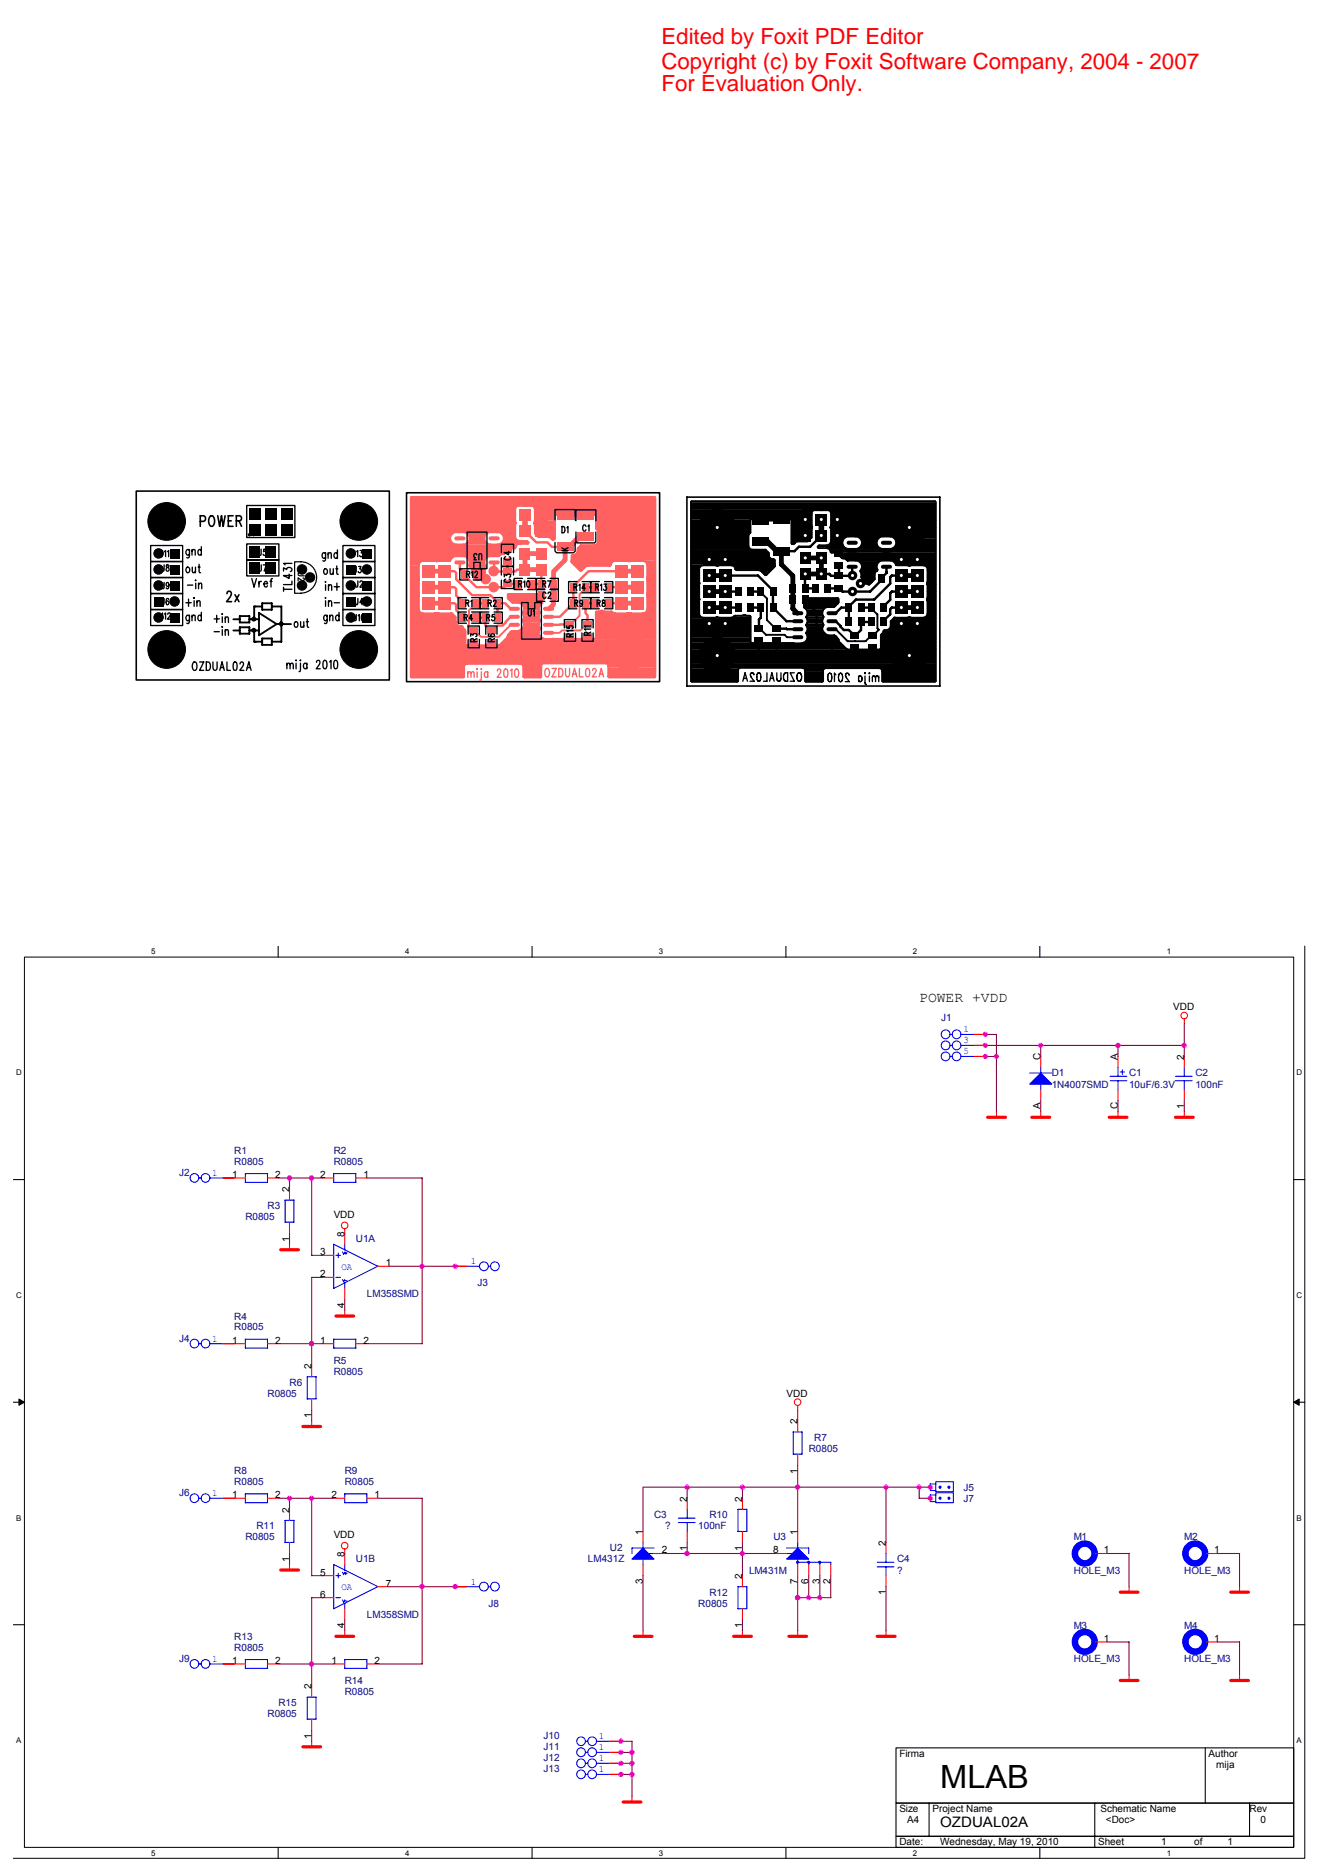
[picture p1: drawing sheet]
<svg xmlns="http://www.w3.org/2000/svg" width="210mm" height="297mm" viewBox="0 0 210 297" stroke-linecap="round" stroke-linejoin="round" font-family="sans-serif">
<defs><g id="words">
<text font-size="5.1" x="149.2" y="283.6">MLAB</text>
<g font-size="3.5" fill="#f00">
<text x="105" y="10.9">Copyright (c) by Foxit Software Company, 2004 - 2007</text>
<text x="105" y="7.1">Edited by Foxit PDF Editor</text>
<text x="105" y="14.5">For Evaluation Only.</text>
</g>
<g font-size="2.3">
<text x="145.8" y="158.9">POWER +VDD</text>
<text x="149.2" y="289.9">OZDUAL02A</text>
</g>
<g font-size="1.6">
<text x="186.1" y="160.3">VDD</text>
<text x="165.1" y="168.2" transform="rotate(-90 165.1 168.2)">C</text>
<text x="177.4" y="168.2" transform="rotate(-90 177.4 168.2)">A</text>
<text x="187.9" y="168.2" transform="rotate(-90 187.9 168.2)">2</text>
<text x="165.1" y="176" transform="rotate(-90 165.1 176)">A</text>
<text x="177.4" y="176" transform="rotate(-90 177.4 176)">C</text>
<text x="187.9" y="176" transform="rotate(-90 187.9 176)">1</text>
<text x="36.8" y="186.9">1</text>
<text x="43.7" y="186.9">2</text>
<text x="45.9" y="189.2" transform="rotate(-90 45.9 189.2)">2</text>
<text x="50.8" y="186.9">2</text>
<text x="57.7" y="186.9">1</text>
<text x="45.9" y="197" transform="rotate(-90 45.9 197)">1</text>
<text x="52.9" y="193.2">VDD</text>
<text x="54.7" y="196.2" transform="rotate(-90 54.7 196.2)">8</text>
<text x="50.8" y="202.7">2</text>
<text x="50.8" y="199.2">3</text>
<text x="61.2" y="200.9">1</text>
<text x="54.7" y="207.5" transform="rotate(-90 54.7 207.5)">4</text>
<text x="36.8" y="213.2">1</text>
<text x="43.7" y="213.2">2</text>
<text x="50.8" y="213.2">1</text>
<text x="57.7" y="213.2">2</text>
<text x="49.4" y="217.2" transform="rotate(-90 49.4 217.2)">2</text>
<text x="124.8" y="221.6">VDD</text>
<text x="49.4" y="225.1" transform="rotate(-90 49.4 225.1)">1</text>
<text x="126.5" y="226" transform="rotate(-90 126.5 226)">2</text>
<text x="126.5" y="233.8" transform="rotate(-90 126.5 233.8)">1</text>
<text x="36.8" y="237.7">1</text>
<text x="43.7" y="237.7">2</text>
<text x="52.6" y="237.7">2</text>
<text x="59.4" y="237.7">1</text>
<text x="109" y="238.3" transform="rotate(-90 109 238.3)">2</text>
<text x="117.8" y="238.3" transform="rotate(-90 117.8 238.3)">2</text>
<text x="45.9" y="240" transform="rotate(-90 45.9 240)">2</text>
<text x="52.9" y="244.1">VDD</text>
<text x="102" y="243.5" transform="rotate(-90 102 243.5)">1</text>
<text x="126.5" y="243.5" transform="rotate(-90 126.5 243.5)">1</text>
<text x="140.5" y="245.3" transform="rotate(-90 140.5 245.3)">2</text>
<text x="45.9" y="247.8" transform="rotate(-90 45.9 247.8)">1</text>
<text x="50.8" y="250">5</text>
<text x="54.7" y="247" transform="rotate(-90 54.7 247)">8</text>
<text x="61.2" y="251.8">7</text>
<text x="102" y="251.3" transform="rotate(-90 102 251.3)">3</text>
<text x="105" y="246.5">2</text>
<text x="109" y="246.1" transform="rotate(-90 109 246.1)">1</text>
<text x="117.8" y="250.5" transform="rotate(-90 117.8 250.5)">2</text>
<text x="117.8" y="246.1" transform="rotate(-90 117.8 246.1)">1</text>
<text x="122.7" y="246.5">8</text>
<text x="126.5" y="251.3" transform="rotate(-90 126.5 251.3)">7</text>
<text x="128.3" y="251.3" transform="rotate(-90 128.3 251.3)">6</text>
<text x="130" y="251.3" transform="rotate(-90 130 251.3)">3</text>
<text x="131.8" y="251.3" transform="rotate(-90 131.8 251.3)">2</text>
<text x="175.1" y="246.5">1</text>
<text x="192.6" y="246.5">1</text>
<text x="50.8" y="253.5">6</text>
<text x="140.5" y="253.1" transform="rotate(-90 140.5 253.1)">1</text>
<text x="54.7" y="258.4" transform="rotate(-90 54.7 258.4)">4</text>
<text x="117.8" y="258.4" transform="rotate(-90 117.8 258.4)">1</text>
<text x="175.1" y="260.5">1</text>
<text x="192.6" y="260.5">1</text>
<text x="36.8" y="264">1</text>
<text x="43.7" y="264">2</text>
<text x="49.4" y="268.1" transform="rotate(-90 49.4 268.1)">2</text>
<text x="52.6" y="264">1</text>
<text x="59.4" y="264">2</text>
<text x="49.4" y="275.9" transform="rotate(-90 49.4 275.9)">1</text>
<text x="142.7" y="278.8">Firma</text>
<text x="191.8" y="278.8">Author</text>
<text x="193" y="280.5">mija</text>
<text x="142.7" y="287.5">Size</text>
<text x="147.9" y="287.5">Project Name</text>
<text x="174.6" y="287.5">Schematic Name</text>
<text x="198.2" y="287.5">Rev</text>
<text x="142.7" y="292.8">Date:</text>
<text x="143.9" y="289.3">A4</text>
<text x="149.2" y="292.8">Wednesday, May 19, 2010</text>
<text x="174.2" y="292.8">Sheet</text>
<text x="175.5" y="289.3">&lt;Doc&gt;</text>
<text x="184.2" y="292.8">1</text>
<text x="189.5" y="292.8">of</text>
<text x="194.7" y="292.8">1</text>
<text x="200" y="289.3">0</text>
</g>
<g font-size="1.6" fill="#000080">
<text x="149.3" y="162">J1</text>
<text x="166.9" y="170.8">D1</text>
<text x="166.9" y="172.6">1N4007SMD</text>
<text x="179.1" y="170.8">C1</text>
<text x="179.1" y="172.6">10uF/6.3V</text>
<text x="189.7" y="170.8">C2</text>
<text x="189.7" y="172.6">100nF</text>
<text x="37.2" y="183.1">R1</text>
<text x="37.2" y="184.8">R0805</text>
<text x="52.9" y="183.1">R2</text>
<text x="52.9" y="184.8">R0805</text>
<text x="28.4" y="186.6">J2</text>
<text x="42.4" y="191.8">R3</text>
<text x="38.9" y="193.6">R0805</text>
<text x="56.5" y="197.1">U1A</text>
<text x="37.2" y="209.4">R4</text>
<text x="58.2" y="205.9">LM358SMD</text>
<text x="75.7" y="204.1">J3</text>
<text x="28.4" y="212.9">J4</text>
<text x="37.2" y="211.1">R0805</text>
<text x="42.4" y="221.6">R0805</text>
<text x="45.9" y="219.9">R6</text>
<text x="52.9" y="216.4">R5</text>
<text x="52.9" y="218.1">R0805</text>
<text x="37.2" y="233.9">R8</text>
<text x="54.7" y="233.9">R9</text>
<text x="128.3" y="230.4">R0805</text>
<text x="129.2" y="228.6">R7</text>
<text x="28.4" y="237.4">J6</text>
<text x="37.2" y="235.7">R0805</text>
<text x="54.7" y="235.7">R0805</text>
<text x="152.8" y="236.5">J5</text>
<text x="152.8" y="238.3">J7</text>
<text x="38.9" y="244.4">R0805</text>
<text x="40.7" y="242.7">R11</text>
<text x="103.8" y="240.9">C3</text>
<text x="105.5" y="242.7">?</text>
<text x="110.8" y="242.7">100nF</text>
<text x="112.5" y="240.9">R10</text>
<text x="122.7" y="244.4">U3</text>
<text x="170.4" y="244.4">M1</text>
<text x="187.9" y="244.4">M2</text>
<text x="56.5" y="247.9">U1B</text>
<text x="93.3" y="247.9">LM431Z</text>
<text x="96.8" y="246.2">U2</text>
<text x="118.9" y="249.7">LM431M</text>
<text x="142.3" y="247.9">C4</text>
<text x="142.3" y="249.7">?</text>
<text x="170.4" y="249.7">HOLE_M3</text>
<text x="187.9" y="249.7">HOLE_M3</text>
<text x="58.2" y="256.7">LM358SMD</text>
<text x="77.5" y="254.9">J8</text>
<text x="110.8" y="254.9">R0805</text>
<text x="112.5" y="253.2">R12</text>
<text x="28.4" y="263.7">J9</text>
<text x="37.2" y="260.2">R13</text>
<text x="37.2" y="262">R0805</text>
<text x="170.4" y="258.4">M3</text>
<text x="170.4" y="263.7">HOLE_M3</text>
<text x="187.9" y="258.4">M4</text>
<text x="187.9" y="263.7">HOLE_M3</text>
<text x="54.7" y="267.2">R14</text>
<text x="54.7" y="269">R0805</text>
<text x="42.4" y="272.5">R0805</text>
<text x="44.2" y="270.7">R15</text>
<text x="86.3" y="276">J10</text>
<text x="86.3" y="277.7">J11</text>
<text x="86.3" y="279.5">J12</text>
<text x="86.3" y="281.2">J13</text>
</g>
<g font-size="1.6" fill="#00f">
<text x="152.8" y="163.8">1</text>
<text x="152.8" y="165.6">3</text>
<text x="152.8" y="167.3">5</text>
<text x="33.7" y="186.6">1</text>
<text x="54.2" y="201.5">OA</text>
<text x="74.7" y="200.6">1</text>
<text x="33.7" y="212.9">1</text>
<text x="33.7" y="237.4">1</text>
<text x="74.7" y="251.4">1</text>
<text x="54.2" y="252.3">OA</text>
<text x="33.7" y="263.7">1</text>
<text x="95" y="276">1</text>
<text x="95" y="277.7">1</text>
<text x="95" y="279.5">1</text>
<text x="95" y="281.2">1</text>
</g>
<g font-size="1.3">
<text x="24" y="151.4">5</text>
<text x="64.3" y="151.4">4</text>
<text x="104.5" y="151.4">3</text>
<text x="144.8" y="151.4">2</text>
<text x="185.1" y="151.4">1</text>
<text x="2.6" y="170.6">D</text>
<text x="205.7" y="170.6">D</text>
<text x="2.6" y="205.9">C</text>
<text x="205.7" y="205.9">C</text>
<text x="2.6" y="241.3">B</text>
<text x="205.7" y="241.3">B</text>
<text x="2.6" y="276.6">A</text>
<text x="205.7" y="276.6">A</text>
<text x="24" y="294.4">5</text>
<text x="64.3" y="294.4">4</text>
<text x="104.5" y="294.4">3</text>
<text x="144.8" y="294.4">2</text>
<text x="185.1" y="294.4">1</text>
</g>
</g></defs>
<g fill="none" stroke="#000" stroke-width=".21">
<path d="M23.9 94.2h5.1v2.5h-5.1zM23.9 89.1h5.1v2.5h-5.1zM23.9 91.6h5.1v2.6h-5.1zM23.9 86.6h5.1v2.5h-5.1zM23.9 96.7h5.1v2.6h-5.1zM25.8 87.3l-.1 1h-.2l-.1-.3M25.8 97.2l-.1 1h-.2l-.1-.3M26 95v.9h-.2l-.1-.3M26 89.6v1h-.2l-.1-.3M26 92.4v1h-.2l-.1-.3M26.1 87.5l.2-.2v1M26.1 97.4l.2-.2v1"/>
<path d="M26.4 89.7v.3a.33 .33 0 0 1 .4 .2 .33 .33 0 0 1-.3 .4 .36 .36 0 0 1-.1-.4 .36 .36 0 0 1 .4-.2v-.3zM26.6 87.5l.2-.2v1M26.6 97.5v-.1a.23 .23 0 0 1 .3-.1 .23 .23 0 0 1 .1 .3l-.4 .6h.5M26.8 95.1l-.3-.1a.64 .64 0 0 0 .1 1 .27 .27 0 0 0 .2-.4 .27 .27 0 0 0-.4-.1v.1M26.8 92.8l-.1 .2a.27 .27 0 0 1-.3-.3 .27 .27 0 0 1 .3-.2l.1 .3v.4l-.2 .2-.2-.1M29.5 95.6h.8M29.6 90.1a.43 .43 0 0 1 .6 .3 .43 .43 0 0 1-.3 .5 .47 .47 0 0 1-.4-.4 .47 .47 0 0 1 .1-.4zM29.7 92.8h.9M29.9 95.1v1.1M30.1 87.2v1l-.2 .3h-.3M30.1 87.4l-.1-.1a.43 .43 0 0 0-.5 .3 .43 .43 0 0 0 .2 .5l.4-.2M30.1 97.6l-.1 1.2-.1 .1h-.3"/>
<path d="M30.1 97.8l-.1-.1a.43 .43 0 0 0-.5 .3 .43 .43 0 0 0 .2 .5l.4-.2M30.5 87.4l.2-.2 .2 .1 .1 .8M30.5 97.9l.2-.3 .2 .1 .1 .8M30.5 87.2v.9M30.5 97.6v.9M30.5 90l.1 .8 .2 .1 .2-.3M30.7 94.9h.1zM30.8 95.3v.9M31 92.1h.1zM31 90v.9M31.1 92.5v.9M31.2 95.6l.3-.3 .2 .1 .1 .8"/>
<path d="M31.2 95.3v.9M31.4 90h.4M31.5 92.8l.2-.3 .3 .1v.8M31.5 92.5v.9M31.6 89.5v1.1v.2l.2 .1M31.9 87.4v-.1a.43 .43 0 0 0-.6 .3 .43 .43 0 0 0 .3 .5l.3-.2M31.9 97.8v-.1a.43 .43 0 0 0-.6 .3 .43 .43 0 0 0 .3 .5l.3-.2M31.9 86.8v1.3M31.9 97.2v1.3M34 98.2h.8M34.4 97.6v1.2M35.3 99.4v.1z"/>
<path d="M35.3 97.4v.1zM35.3 97.9v.9M35.3 99.9v.9M35.7 98.1l.3-.2h.2v.9M35.7 97.9v.9M35.7 99.9v.9M39.1 80.2h7.7v5.1h-7.7zM39.1 86.3h5.1v2.5h-5.1zM39.1 88.8h5.1v2.6h-5.1zM39.8 84l-.1 1h-.3v-.3M39.9 91.8l.4 1.3 .4-1.3M40.1 84.2l.1-.2v1"/>
<path d="M41.1 92.3v.8M41.4 87.1v1h-.2l-.1-.3M41.4 89.6v.9l-.2 .1-.1-.3M41.5 92.3a.35 .35 0 0 0-.4 .3M41.8 89.6h.5l-.4 1M41.9 92.6h.5l-.1-.3a.43 .43 0 0 0-.5 .3 .43 .43 0 0 0 .3 .5l.3-.1M42.2 87.1h-.3l-.1 .5a.3 .3 0 0 1 .5 .2 .3 .3 0 0 1-.5 .2l-.1-.1M42.8 92.3h.4M43.2 91.8l-.2 .1v.2v1M45 90.6v-.5l.5 .3a.39 .39 0 0 1 .5-.3 .39 .39 0 0 1 .2 .5l-.1 .1M45 93.5h1.3M45 93.2v.6"/>
<path d="M45.9 91.1v.7l-.9-.5h1.3M46.3 92.2v.6h-1.3M46.3 89.4h-1.3l.2 .2M46.8 98.7a.43 .43 0 0 1 .5 .3 .43 .43 0 0 1-.3 .5l-.3-.2v-.3zM47.7 98.6v.9h.3l.2-.2M48.2 98.6v.9M48.6 98.6h.3M48.8 98.2v1.1v.2h.2M51.5 90.3a.43 .43 0 0 1 .5 .3 .43 .43 0 0 1-.3 .5l-.3-.2v-.3zM51.7 92.3v.1zM51.7 94.8v.1zM51.7 87.7l-.1 1.2-.1 .1h-.3"/>
<path d="M51.7 87.9l-.2-.1a.43 .43 0 0 0-.5 .3 .43 .43 0 0 0 .3 .5l.4-.2M51.7 92.8v.9M51.7 95.3v.9M51.9 97.6v1.2l-.2 .1h-.2M51.9 97.8l-.1-.1a.43 .43 0 0 0-.5 .3 .43 .43 0 0 0 .3 .5l.3-.2M52.1 88l.2-.3 .2 .1 .1 .8M52.1 87.7v.9M52.1 93l.2-.2h.3v.9M52.1 95.6l.2-.3 .3 .1v.8M52.1 92.8v.9M52.1 95.3v.9M52.3 97.9l.2-.3 .3 .1v.8"/>
<path d="M52.3 97.6v.9M52.4 90.2v.9h.2l.3-.2M52.9 90.2v.9M53 95.6h.9M53 93.1h.9M53.3 90.2h.3M53.4 89.8v1.1l.1 .2h.2M53.5 92.5v1.2M53.5 87.9v-.1a.43 .43 0 0 0-.6 .3 .43 .43 0 0 0 .3 .5l.3-.2M53.5 87.3v1.3M53.8 97.8l-.1-.1a.43 .43 0 0 0-.5 .3 .43 .43 0 0 0 .3 .5l.3-.2M53.8 97.2v1.3"/>
<path d="M54.4 91.6h5.1v2.6h-5.1zM54.4 89.1h5.1v2.5h-5.1zM54.4 94.2h5.1v2.5h-5.1zM54.4 86.6h5.1v2.5h-5.1zM54.4 96.7h5.1v2.6h-5.1zM56.3 87.3l-.1 1h-.3v-.3M56.5 89.9v.9h-.3v-.3M56.5 97.5v1l-.3-.1v-.2M56.6 87.5l.2-.2v1M56.8 92.2l-.1 .9h-.2l-.1-.3M56.8 95l-.1 .9h-.2l-.1-.3M56.8 97.7l.2-.2v1"/>
<path d="M56.9 89.9h.4l-.2 .4a.28 .28 0 0 1 .2 .4 .28 .28 0 0 1-.5 0M57.1 92.4a.23 .23 0 0 1 .3-.2 .23 .23 0 0 1 .1 .3l-.4 .7h.5M57.1 87.3h.4l-.2 .4a.28 .28 0 0 1 .3 .4 .28 .28 0 0 1-.5 0M57.4 97.5h.3l.1 .2v.6l-.2 .2h-.2l-.1-.2zM57.6 95.6h-.5l.3-.6v1M30.7 105.1l.1-.1a.76 .76 0 0 1 .3 1.3l-.3 .1a.91 .91 0 0 1-.1-1.3zM31.7 105h.6l-.6 1.4h.6M32.7 105a.71 .71 0 0 1 .7 .5 .71 .71 0 0 1-.2 .8l-.5 .1zM33.8 105v1a.35 .35 0 0 0 .4 .4l.2-.4v-1M34 100.2h.8M34.9 106.4l.3-1.4 .4 1.4M35 105.9h.5"/>
<path d="M35.7 100.2l.3-.3 .2 .1v.8M36 105v1.4h.6M37.1 105.1l.2-.1a.93 .93 0 0 1 0 1.4 1.09 1.09 0 0 1-.2-1.3zM38.1 105.4l.2-.4h.2l.1 .3-.1 .4-.5 .7h.7M39.1 106.4l.4-1.4 .3 1.4M39.2 105.9h.5M45.5 105.5l.2-.3 .3 .1v.8M45.5 105.2v.9M46 105.5l.2-.3 .3 .1v.8M47 104.7v.1zM47 105.2v.9M47.7 104.7v.1z"/>
<path d="M47.7 105.2v1.1l-.1 .2-.2 .1M48.7 105.4l-.1-.1a.43 .43 0 0 0-.5 .3 .43 .43 0 0 0 .3 .5l.3-.2M48.7 105.2v.9M50.2 105.1l.2-.3h.2l.2 .2-.2 .5-.4 .6h.6M51.4 104.8h.3l.2 .6-.2 .7h-.2a1.04 1.04 0 0 1-.1-1.3zM52.3 105l.2-.2v1.3M53.1 104.8h.2a.93 .93 0 0 1 0 1.3h-.1a1.09 1.09 0 0 1-.1-1.3z"/>
</g>
<path d="M26.4 82.7v-.9l.3 .9 .3-.9v.9M27.8 82.4h-.5l.4-.6v.9M46.7 89.1a3.1 3.1 0 0 1 3 1 2.49 2.49 0 0 1 .3 2.6 2.49 2.49 0 0 1-2.3 1.4h-1zM48.1 91.7a.23 .23 0 0 1 .2 .3 .23 .23 0 0 1-.4 .1l-.6-.4v.5M48.3 90.9h-.7l-.3 .2v.2l.3 .1h.7M56.9 82.7v-.9l.3 .9 .3-.9v.9M57.8 81.9l.2-.1v.9M26.4 103.1v-1l.3 1 .3-1v1M27.4 102.1h.4l-.2 .4a.28 .28 0 0 1 .2 .4 .28 .28 0 0 1-.5 0M56.9 103.1v-1l.3 1 .3-1v1M57.8 102.3a.23 .23 0 0 1 .4-.2 .23 .23 0 0 1 0 .4l-.4 .6h.5" fill="none" stroke="#000" stroke-width=".19"/>
<g fill="#000">
<path d="M24.4 94.7h1.5v1.5h-1.5zM27 89.6h1.5v1.5h-1.5zM27 92.1h1.5v1.6h-1.5zM27 87.1h1.5v1.5h-1.5zM27 97.2h1.5v1.6h-1.5zM39.5 83.1h1.8v1.8h-1.8zM39.5 80.6h1.8v1.8h-1.8zM39.6 86.7h1.6v1.8h-1.6zM39.6 89.2h1.6v1.8h-1.6zM42.1 83.1h1.8v1.8h-1.8zM42.1 80.6h1.8v1.8h-1.8zM42.1 86.7h1.7v1.8h-1.7z"/>
<path d="M42.1 89.2h1.7v1.8h-1.7zM44.6 83.1h1.8v1.8h-1.8zM44.6 80.6h1.8v1.8h-1.8zM54.9 89.6h1.5v1.5h-1.5zM54.9 94.7h1.5v1.5h-1.5zM57.5 92.1h1.5v1.6h-1.5zM57.5 87.1h1.5v1.5h-1.5zM57.5 97.2h1.5v1.6h-1.5z"/>
</g>
<g fill="#000" stroke="#000" stroke-width=".16">
<circle cx="25.2" cy="90.4" r=".76"/>
<circle cx="25.2" cy="98" r=".76"/>
<circle cx="25.2" cy="92.9" r=".76"/>
<circle cx="25.2" cy="87.8" r=".76"/>
<circle cx="26.4" cy="82.7" r="2.99"/>
<circle cx="27.7" cy="95.4" r=".76"/>
<circle cx="47.9" cy="90.4" r=".76"/>
<circle cx="47.9" cy="92.9" r=".76"/>
<circle cx="49.2" cy="91.6" r=".76"/>
<circle cx="55.7" cy="98" r=".76"/>
<circle cx="55.7" cy="92.9" r=".76"/>
<circle cx="55.7" cy="87.8" r=".76"/>
<circle cx="56.9" cy="82.7" r="2.99"/>
<circle cx="58.2" cy="90.4" r=".76"/>
<circle cx="58.2" cy="95.4" r=".76"/>
<circle cx="26.4" cy="103.1" r="2.99"/>
<circle cx="56.9" cy="103.1" r="2.99"/>
</g>
<path d="M21.6 77.9h40.2v30h-40.2zM31.8 82.7h.5a.47 .47 0 0 0 .3-.4 .47 .47 0 0 0-.3-.5h-.5v1.7M33.3 81.9l.2-.1a.82 .82 0 0 1 .5 1.3 .4 .4 0 0 1-.4 .4 .4 .4 0 0 1-.4-.4l-.1-.6zM34.5 81.8l.3 1.7 .3-1.7 .3 1.7 .3-1.7M36 94.2l.1-.2a.38 .38 0 0 1 .5-.1 .38 .38 0 0 1 0 .6l-.7 1h.9M36.2 82.6h.5M37 81.8h-.8v1.7h.8M37.3 94.4l.6 1.1M37.5 82.6h.7l.1-.3-.1-.4-.7-.1v1.7M37.9 82.6l.4 .9M37.9 94.4l-.6 1.1" fill="none" stroke="#000" stroke-width=".25"/>
<g fill="none" stroke="#000" stroke-width=".3">
<path d="M37 98.3h1M38 97.8h1.6v1h-1.6zM38 99.5h1.6v1.1h-1.6zM39.6 98.3h1.5M41.1 97.2l2.8 1.8-2.8 1.8zM41.6 95.7h1.5v1h-1.5zM41.6 96.2h-1.3v2.1M43.1 96.2h1.5v5.6h-1.5M43.9 99h2.3M37 100h1M39.6 100h1.5M40.3 100v1.8h1.3"/>
<path d="M41.6 101.3h1.5v1h-1.5z"/>
<circle cx="40.3" cy="98.2" r=".24"/>
<circle cx="44.6" cy="99" r=".24"/>
<circle cx="40.3" cy="100" r=".24"/>
</g>
<g fill="#ff6060">
<path d="M91.7 84.5h2.5v1.4h-2.5z"/>
<path d="M91.7 81.2h2.5v1.4h-2.5z"/>
<path d="M85.4 93.7h1v1.5h-1z"/>
<path d="M87.3 93.7h1v1.5h-1z"/>
<path d="M88.3 86.1h2.7v1.3h-2.7z"/>
<path d="M88.3 81.2h2.7v1.2h-2.7z"/>
<path d="M85 83.4h1.7v1.8h-1.7z"/>
<path d="M85 80.9h1.7v1.7h-1.7z"/>
<path d="M82.4 83.4h1.8v1.8h-1.8z"/>
<path d="M82.4 80.9h1.8v1.7h-1.8z"/>
<path d="M79.9 83.4h1.7v1.8h-1.7z"/>
<path d="M79.9 80.9h1.7v1.7h-1.7z"/>
<path d="M67.1 92.2h1.9v1.9h-1.9z"/>
<path d="M69.6 92.2h1.9v1.9h-1.9z"/>
<path d="M69.6 89.7h1.9v1.9h-1.9z"/>
<path d="M67.1 89.7h1.9v1.9h-1.9z"/>
<path d="M69.6 94.8h1.9v1.9h-1.9z"/>
<path d="M67.1 94.8h1.9v1.9h-1.9z"/>
<path d="M100.1 94.8h1.9v1.9h-1.9z"/>
<path d="M97.6 94.8h1.9v1.9h-1.9z"/>
<path d="M97.6 89.7h1.9v1.9h-1.9z"/>
<path d="M100.1 89.7h1.9v1.9h-1.9z"/>
<path d="M97.6 92.2h1.9v1.9h-1.9z"/>
<path d="M100.1 92.2h1.9v1.9h-1.9z"/>
</g>
<g fill="#ff6060" stroke="#ff6060" stroke-width=".16">
<circle cx="69.3" cy="83" r="2.99"/>
<circle cx="69.3" cy="103.3" r="2.99"/>
<circle cx="99.8" cy="103.3" r="2.99"/>
<circle cx="99.8" cy="83" r="2.99"/>
</g>
<g fill="#ff6060">
<path d="M72.9 95.1h1v1.3h-1z"/>
<path d="M74.9 95.1h1v1.3h-1z"/>
<path d="M81.8 92h1v1.3h-1z"/>
<path d="M83.8 92h1v1.3h-1z"/>
<path d="M92.6 100.5h1.3v1h-1.3z"/>
<path d="M92.6 98.6h1.3v1h-1.3z"/>
<path d="M75.1 90.5h1v1.3h-1z"/>
<path d="M73.2 90.5h1v1.3h-1z"/>
<path d="M96 92.5h1v1.3h-1z"/>
<path d="M94 92.5h1v1.3h-1z"/>
<path d="M92.4 92.5h1v1.3h-1z"/>
<path d="M90.5 92.5h1v1.3h-1z"/>
<path d="M89.8 100.5h1.3v1h-1.3z"/>
<path d="M89.8 98.6h1.3v1h-1.3z"/>
<path d="M78.4 95.1h1v1.3h-1z"/>
<path d="M76.5 95.1h1v1.3h-1z"/>
<path d="M74.5 101.5h1.3v1h-1.3z"/>
<path d="M74.5 99.6h1.3v1h-1.3z"/>
<path d="M72.9 97.4h1v1.3h-1z"/>
<path d="M74.9 97.4h1v1.3h-1z"/>
<path d="M76.5 97.4h1v1.3h-1z"/>
<path d="M78.4 97.4h1v1.3h-1z"/>
<path d="M77.3 101.5h1.3v1h-1.3z"/>
<path d="M77.3 99.6h1.3v1h-1.3z"/>
<path d="M85.4 92h1v1.3h-1z"/>
<path d="M87.3 92h1v1.3h-1z"/>
<path d="M96 95.1h1v1.3h-1z"/>
<path d="M94 95.1h1v1.3h-1z"/>
<path d="M90.5 95.1h1v1.3h-1z"/>
<path d="M92.4 95.1h1v1.3h-1z"/>
</g>
<g fill="none" stroke="#ff6060" stroke-width=".63">
<path d="M72.4 89.2h1.1M72.4 88h1.1M72.4 86.7h1.1M72.4 85.4h1.1M77.8 89.2h1.2M77.8 88h1.2M77.8 86.7h1.2M77.8 85.4h1.2M81 96.6h1.2M81 97.9h1.2M81 99.1h1.2M86.5 96.6h1.1"/>
<path d="M86.5 97.9h1.1M86.5 99.1h1.1M81 100.4h1.2M86.5 100.4h1.1"/>
</g>
<g fill="#ff6060" stroke="#ff6060" stroke-width=".16">
<circle cx="78.3" cy="90.6" r=".76"/>
<circle cx="78.3" cy="93.2" r=".76"/>
<circle cx="77.1" cy="91.9" r=".76"/>
</g>
<g fill="#ff6060">
<path d="M97.6 87.1h1.9v1.9h-1.9z"/>
<path d="M100.1 87.1h1.9v1.9h-1.9z"/>
<path d="M97.6 97.3h1.9v1.9h-1.9z"/>
<path d="M100.1 97.3h1.9v1.9h-1.9z"/>
<path d="M67.1 87.1h1.9v1.9h-1.9z"/>
<path d="M69.6 87.1h1.9v1.9h-1.9z"/>
<path d="M67.1 97.3h1.9v1.9h-1.9z"/>
<path d="M69.6 97.3h1.9v1.9h-1.9z"/>
<path d="M85 87h1.7v1.7h-1.7z"/>
<path d="M82.5 87h1.6v1.7h-1.6z"/>
<path d="M85 89.5h1.7v1.8h-1.7z"/>
<path d="M82.5 89.5h1.6v1.8h-1.6z"/>
<path d="M79.8 92.1h1.4v1h-1.4z"/>
<path d="M79.8 90.2h1.4v1h-1.4z"/>
<path d="M79.8 86.6h1.4v1h-1.4z"/>
<path d="M79.8 88.6h1.4v1h-1.4z"/>
</g>
<g fill="none" stroke="#ff6060" stroke-width=".21">
<path d="M74.2 106.8l.2-.2 .3 .1v.8M74.2 106.6v.9M74.7 106.8l.3-.2 .2 .1v.8M75.6 106.1h.1zM75.7 106.6v.9M76.4 106.1v.1zM76.4 106.6v1.1l-.1 .2h-.2M77.4 106.8l-.1-.1a.43 .43 0 0 0-.5 .3 .43 .43 0 0 0 .3 .5l.3-.2M77.4 106.6v.9M78.9 106.5l.2-.4h.2l.2 .3-.2 .4-.4 .7h.6M80.1 106.2l.2-.1a.93 .93 0 0 1 0 1.4h-.1a1.04 1.04 0 0 1-.1-1.3zM81 106.4l.2-.3v1.4"/>
<path d="M81.8 106.2l.2-.1a.89 .89 0 0 1 0 1.4h-.1a1.04 1.04 0 0 1-.1-1.3zM86.6 106.1h.3a.91 .91 0 0 1 0 1.3 .75 .75 0 0 1-.3-1.3zM87.6 106.1h.6l-.6 1.3h.6M88.6 106.1a.71 .71 0 0 1 .7 .4 .71 .71 0 0 1-.2 .8l-.5 .1zM89.7 106.1l.1 1.1a.29 .29 0 0 0 .2 .2 .29 .29 0 0 0 .3-.2l.1-1.1M90.8 107.4l.3-1.3 .4 1.3M90.9 107h.5M91.9 106.1v1.3h.6M93.1 106.1h.2a.93 .93 0 0 1 0 1.3h-.1a1.04 1.04 0 0 1-.1-1.3zM94 106.4l.1-.2a.3 .3 0 0 1 .4-.1 .3 .3 0 0 1 0 .5l-.5 .8h.6M95 107.4l.4-1.3 .4 1.3M95.2 107h.4"/>
</g>
<g fill="none" stroke="#ff6060" stroke-width=".38">
<path d="M70.6 95.7h1.5l.3 .3v.8l1.1 1.1v.1M70.6 90.6h1.5l.3 .3v1l2.5 2.5h2.9l1.1 1.2v.1M70.6 93.2h1.5l.3 .2v1.1l1.1 1.1v.1M73 89.2l-.1 1 .8 .8v.3l1.9 1.9h4.3l.6-.6 1.8 .1M73 86.7v1.3M75.4 95.7h1.6M75.6 91.1v.5l.4 .3h1.1M78.3 90.6l.2 .1M78.4 89.2l.1 1.5M78.9 95.7h1.2l.9 .9h.6M78.9 95.7v2.3M80.5 89.1v1.6h-2"/>
<path d="M81.6 97.9h-.6l-1.3 1.4h-.8l-.8 .8h-.3l-.8-.8v-1.3h-1.6M83.3 90.4h-1.3l-.2 .3h-1.3M83.3 84.3l1.8 1.8h1.8l.7 .7h2.1M85.9 90.4v2.3h-1.6M85.9 94.4v.3l-1.8 1.8v2l-1.9 1.9h-.6v2.9h-.1h8.7M89.7 81.8v.1h3.3M90.4 99.1h-3.4M92.9 93.2h1.6M94.5 95.7h-1.6v1.6l.3 .3v1.5M96.5 95.7h2.1M96.5 93.2h2.1M98.6 98.3l1.2 1.2v3.8h-9.6"/>
<path d="M98.6 90.6h-5.2l-2.4 2.4v2.7l-2.2 2.2h-1.8M69.3 103.3h5.8M75.2 102l-.1 1.3h2.9M78 102v1.3h3.5M90.4 101v2.1l-.2 .2M93.2 101v2.1l.3 .2"/>
</g>
<path d="M68.1 93.2h2.5M68.1 90.6h2.5M68.1 95.7h2.5M85.9 87.8h-2.6v2.6h2.6M89.7 86.8v2.1l-1.9 1.8v5.2l-.7 .7M98.6 93.2h2.5M98.6 90.6h2.5M98.6 95.7h2.5" fill="none" stroke="#ff6060" stroke-width=".76"/>
<g fill="none" stroke="#ff6060" stroke-width=".3">
<path d="M65.2 79v28.4M65.2 79.2h38.8M65.2 79.4h38.8M65.2 79.7h38.8M65.2 80h38.8M65.2 78.9h38.7M65.3 78.8l-.1 .2M65.3 78.8h38.5M103.8 78.8l.2 .2M104 79v28.4M65.2 97.8h7l.1 .1M65.2 95.6h1.2"/>
<path d="M65.2 94.3h1.3M65.2 97h1.3M65.2 85.2h6.2M65.2 86.3h6.7M65.2 80.3h16.9M65.2 80.5h16.6M65.2 80.8h16.5M65.2 81.1h16.5M65.2 81.4h16.5M65.2 81.6h16.5M65.2 81.9h16.5M65.2 82.2h16.5"/>
<path d="M65.2 82.5h16.5M65.2 82.7h16.6M65.2 83h16.7M65.2 83.3h16.6M65.2 83.6h16.5M65.2 83.8h16.5M65.2 84.1h16.5M65.2 84.4h16.5M65.2 84.6h6.6M65.2 84.9h6.3M65.2 85.5h6.2M65.2 85.7h6.3"/>
<path d="M65.2 86h6.4M65.2 86.6h16.7M65.2 87.1h15.6M65.2 87.4h15.3M65.2 87.7h15M65.2 87.9h14.4M65.2 88.2h14M65.2 88.5h6.6M65.2 88.8h6.3M65.2 89h1.8M65.2 89.3h1.4M65.2 89.6h1.3"/>
<path d="M65.2 89.9h1.2M65.2 90.1h1.2M65.2 90.4h1.2M65.2 90.7h1.2M65.2 91h1.2M65.2 91.2h1.2M65.2 91.5h1.2M65.2 91.8h1.3M65.2 92.1h1.3M65.2 92.3h1.2M65.2 92.6h1.2M65.2 92.9h1.2"/>
<path d="M65.2 93.2h1.2M65.2 93.4h1.2M65.2 93.7h1.2M65.2 94h1.2M65.2 94.5h1.3M65.2 94.8h1.2M65.2 95.1h1.2M65.2 95.4h1.2M65.2 95.9h1.2M65.2 96.2h1.2M65.2 96.5h1.2M65.2 96.7h1.2"/>
<path d="M65.2 97.3h1.6M65.2 97.6h6.7M65.2 98.1h7.1M65.2 98.4h7.1M65.2 98.6h7.1M65.2 98.9h7.1M65.2 99.2h7.4M65.2 99.5h8.2M65.2 99.7h8.4M67.1 89a.62 .62 0 0 0-.7 .7v6.9a.66 .66 0 0 0 .7 .7M67.1 97.3h1.9M67.1 89h1.9"/>
<path d="M69 97.3h.6M69 89l.3 .1M69.2 89h.3M69.3 89h.1M69.3 97.3h.1M69.6 89l-.2 .1M69.6 97.3h1.9M71.4 88.9l-.1 .1h-1.7M71.6 97.3h-.1M71.6 97.3l.2 .1M71.8 97.4l.4 .5M72.3 98.6a.66 .66 0 0 0 .6 .7"/>
<path d="M72.3 98v.7M72.9 99.3h.4M73.2 99.3l.4 .5M73.5 88.3a1.15 1.15 0 0 1 .9 1.5l.2 .2 .2 .5M73.5 84.5a.96 .96 0 0 1 1 .9 .96 .96 0 0 1-1 1M73.5 88.3h-1.1a.96 .96 0 0 0-.9 .6M73.5 84.5h-1.1a.96 .96 0 0 0-1 .9 .96 .96 0 0 0 1 1h1.1M73.6 99.8l.2 .2M74 86.3h3.4M74.1 84.6h3.1M74.2 88.5h3M74.3 86h2.7"/>
<path d="M74.4 84.9h2.6M74.4 88.8h2.6M74.4 89.9h2.7M74.4 89.6h2.5M74.5 85.7h2.4M74.5 85.2h2.4M74.5 89h2.4M74.5 85.5h2.4M74.5 89.3h2.4M74.8 90.1h2.2M74.8 91.2l.1 .1M74.8 90.5v.7"/>
<path d="M74.8 90.4h2.1M74.8 90.7h2.1M74.8 91h2.1M74.9 91.2h1.8M74.9 91.3l.8 .8M75.1 91.5h1.3M75.4 95.7v.2l-1 .9v2.2l-.2 .3 .8 .8h.3l1 .9h2.8l1.9-1.9h.6M75.4 91.8h.7M75.7 92h.1M76.9 90.9v.1M76.9 91l-1 1.1h-.2M77 89.8l-.1 1.1"/>
<path d="M77.1 84.7a2.06 2.06 0 0 1 2.7 .3 .99 .99 0 0 1-.8 1.4h-1.2a.97 .97 0 0 1-.9-.6 .97 .97 0 0 1 .2-1.1zM79.1 88.3h-.1a2.41 2.41 0 0 0-1.9 .2 .98 .98 0 0 0 0 1.3M79.2 88.2h-.1M79.4 86.3h3M79.6 84.6h2.1M79.8 87.9l-.5 .3M79.8 87.9h.1M79.8 84.9h1.9M79.9 85.7h2.2M79.9 85.2h1.8M79.9 85.5h1.9M80.6 94.5h5.4"/>
<path d="M80.6 94.8h5.4M80.6 95l.1 .1M80.6 94.3h5.4M80.7 94.3l-.1 .1v.6M80.7 95.1h5.3M80.8 95.1l.4 .5M81 95.4h5M81.2 95.6h.1M81.7 87l-.9 .1-.9 .8M81.7 80.9l.1 2.1-.1 .4M81.7 83.4v1.8a.66 .66 0 0 0 .7 .6M81.8 86.9l-.2 .1"/>
<path d="M82.1 95.6a.96 .96 0 0 1 .9 1.5M82.4 80.2a.62 .62 0 0 0-.7 .6M82.4 80.2h1.8a.64 .64 0 0 1 .6 .6M82.4 85.8h1.2l.2 .2h-4M82.8 95.9h3M83 98.6v.1a.97 .97 0 0 1-.9 1.4M83 99.7h2.7M83 98.4v.2M83 97.1v.2M83 98.4h2.6M83 98.6h2.6M83.1 97h2.5"/>
<path d="M83.1 96.2h2.5M83.1 97.6h2.4M83.1 99.5h2.4M83.1 98.1h2.4M83.1 98.9h2.4M83.1 96.5h2.4M83.1 96.7h2.4M83.1 97.8h2.4M83.1 99.2h2.4M83.7 86.3h-1.3a.63 .63 0 0 0-.6 .6l-16.6-.1M83.8 86l.1 .1-.2 .2M84.5 80.3h19.5"/>
<path d="M84.8 83h3.2M84.8 80.5h19.2M84.8 82.7h3.2M84.8 83.3h3.2M84.9 84.5v.2M84.9 80.9l-.1 2v.5M84.9 83.4v1.2M84.9 80.8h19.1M84.9 81.1h19.1M84.9 81.4h19.1M84.9 81.6h19.1M84.9 81.9h3.1"/>
<path d="M84.9 82.2h3.1M84.9 82.5h3.1M84.9 83.6h3.1M84.9 83.8h3.1M84.9 84.1h3.1M84.9 84.4h3.1M84.9 84.6h3.1M84.9 84.7l.5 .5M85.2 84.9h2.8M85.4 85.2h.1M85.4 85.2h2.6M85.7 97.3h-2.7l.1 .6-.1 .5"/>
<path d="M85.9 94.3l.1 .1v1.2h-4.7M86 95.8a1.35 1.35 0 0 0-.4 1.5 1.47 1.47 0 0 0 .1 1.2 1.74 1.74 0 0 0-.1 1.3l-.1 .4a.99 .99 0 0 0 .6 1.1M86 95.6v.1M86.8 85.2l.6 .2M87.5 85.5l.2 .2M87.5 85.5h.5M87.9 85.6h-.3M88 81.9l-.1 3.6M88.2 81.7l-.2 .1M88.2 81.7h6.2l.1 .1M90.7 89.1v.1M90.7 88.8l-.1 .3"/>
<path d="M90.7 89h6.7M90.7 89.2l1.3 1.3M90.7 88.2v.7M90.7 88.2h13.3M90.7 88.5h13.3M90.7 88.8h13.3M90.8 89.3h6.3M91.3 89.9h1.7M91.4 87.9h12.6M91.6 87.7h12.4M91.6 90.1h1M91.6 87.4a.84 .84 0 0 1-.9 .7v.1"/>
<path d="M91.7 87.4h12.3M91.7 87v.1M91.8 86.8h12.2M91.9 90.4h.5M92 90.5h.2M92.1 86.6l-.4 .4M92.1 86.6h11.9M92.9 93.2v.1l-.9 1v3.4l-1.4 1.4h-.2M93.2 99.1h-.1l-1 .9h-2.9l-.4 .4h-1.8M93.3 89.8a1.38 1.38 0 0 0-1.1 .7M93.4 89.8h3.4M94.2 86.5l-2.1 .1"/>
<path d="M94.5 97.2v4l-.1 .1M94.5 97.3h2.8M94.5 97.6h9.5M94.5 97.8h9.5M94.5 98.1h9.5M94.5 98.4h9.5M94.5 98.6h9.5M94.5 98.9h9.5M94.5 99.2h9.5M94.5 99.5h9.5M94.5 99.7h9.5M94.6 81.9v2"/>
<path d="M94.6 81.9h9.4M94.6 82.2h9.4M94.6 82.5h9.4M94.6 82.7h9.4M94.6 83h9.4M94.6 83.3h9.4M94.6 83.6h9.4M94.6 83.8h9.4M94.6 83.9l.3 .6M94.7 86.3h9.3M94.8 84.1h9.2M94.9 85.9a.67 .67 0 0 1-.7 .6"/>
<path d="M94.9 84.4h9.1M94.9 86h9.1M94.9 84.5v1.4M94.9 85.2h9.1M94.9 84.6h9.1M94.9 84.9h9.1M94.9 85.5h9.1M94.9 85.7h9.1M95 97h-.3l-.2 .2M95.2 97h.6M95.4 96.9l-.4 .1M95.4 96.9h.2"/>
<path d="M95.6 96.9l.4 .1M96 97h1M96.9 89.6l-.1 .2M96.9 97l.7 .3M97.6 89a.63 .63 0 0 0-.7 .6h-5.8M97.6 97.3h1.9M97.6 89h1.9M99.5 97.3h.6M99.5 89l.2 .1M99.7 89h.3M99.7 89h.1M99.8 97.3h.1"/>
<path d="M100.1 89l-.3 .1M100.1 97.3h1.9M100.1 89h1.9M102 89a.68 .68 0 0 1 .7 .7l-.1 2.1M102.2 89h1.8M102.3 97.3h1.7M102.6 89.3h1.4M102.6 94.5l.1 2.1a.67 .67 0 0 1-.7 .7M102.6 91.9l.1 .3-.1 2.2M102.6 97h1.4M102.6 94.4v.1M102.6 91.8v.1"/>
<path d="M102.7 91.8h1.3M102.7 94.5h1.3M102.7 94.3h1.3M102.7 89.6h1.3M102.7 92.1h1.3M102.7 95.6h1.3M102.7 89.9h1.3M102.7 90.1h1.3M102.7 90.4h1.3M102.7 90.7h1.3M102.7 91h1.3M102.7 91.2h1.3"/>
<path d="M102.7 91.5h1.3M102.7 92.3h1.3M102.7 92.6h1.3M102.7 92.9h1.3M102.7 93.2h1.3M102.7 93.4h1.3M102.7 93.7h1.3M102.7 94h1.3M102.7 94.8h1.3M102.7 95.1h1.3M102.7 95.4h1.3M102.7 95.9h1.3"/>
<path d="M102.7 96.2h1.3M102.7 96.5h1.3M102.7 96.7h1.3M104 87.1h-12.3v.3M65.2 107.3l.1 .2M65.2 101.4h8.7M65.2 100h8.6M65.2 100.3h8.7M65.2 100.6h8.7M65.2 100.8h8.7M65.2 101.1h8.7M65.2 101.7h8.7"/>
<path d="M65.2 101.9h8.7M65.2 102.5h38.8M65.2 102.8h38.8M65.2 103h38.8M65.2 103.3h38.8M65.2 103.6h38.8M65.2 103.9h38.8M65.2 104.1h38.8M65.2 104.4h38.8M65.2 104.7h38.8M65.2 104.9h38.8M65.2 105.2h38.8"/>
<path d="M65.2 105.5h8.5M65.2 105.8h8.4M65.2 106h8.4M65.2 106.3h8.4M65.2 106.6h8.4M65.2 106.9h8.4M65.2 107.1h8.4M65.2 107.4h8.4M65.3 107.5h8.2M73.6 107.3l-.1 .2M73.6 105.8v1.6M73.8 100v.1"/>
<path d="M73.9 102.2l.1 .2M73.9 100.1v2.1h-8.7M74 102.4h5.2M79.3 102.3l-.2 .1M79.4 102.2h24.6M79.7 101.9h24.3M79.9 101.7h24.1M80.2 101.4h6.2M80.5 101v.1M80.6 100.8v.2M80.6 100.8h5M80.6 100.7v.1"/>
<path d="M80.8 100.6h4.7M81 100.3h4.5M81.2 100.1l-.6 .6M81.3 100.1h.9M82.6 105.3l.2 .1 .2 .4M82.6 105.3h-8.5l-.2 .1-.3 .4M82.6 100h3M82.9 105.5h3M83 107.3l.2 .2h2.5l.2-.2M83 106h2.9M83 106.3h2.9M83 106.6h2.9"/>
<path d="M83 106.9h2.9M83 107.1h2.9M83.1 107.4h2.8M85.8 101.1h-5.3l-1.2 1.2M85.9 105.7v1.7M85.9 105.8h-2.9v1.6M86.1 101.3h.1M86.2 101.3h.1M86.2 101.3l.2 .1M86.3 105.3l-.4 .2v.2M86.3 105.3h9.8M86.5 101.4h1.1"/>
<path d="M87.7 101.4h16.3M87.8 101.3l-.2 .1M87.8 101.4h.1M94.5 100h9.5M94.5 100.3h9.5M94.5 100.6h9.5M94.5 100.8h9.5M94.5 101.1h9.5M96 105.3l.4 .2 .1 .2M96.5 105.5h7.5M96.5 107.3l.1 .2h7.2M96.5 105.7v1.7"/>
<path d="M96.5 105.8h7.5M96.5 106h7.5M96.5 106.3h7.5M96.5 106.6h7.5M96.5 106.9h7.5M96.5 107.1h7.5M96.5 107.4h7.5M104 107.3l-.2 .2"/>
</g>
<path d="M87 96.6h.1" fill="none" stroke="#ff6060" stroke-width=".63"/>
<path d="M80.8 84.3v-4.1l.2-.2h4.6l.3 .2v4.1M83.3 81.7v2.6M93 85.2h-1l-1.6 1.6h-.7" fill="none" stroke="#ff6060" stroke-width=".89"/>
<g fill="none" stroke="#000" stroke-width=".21">
<path d="M73.6 98l.5-.1v-.3l-.5-.1v1M73.9 95.7h.4l.1-.4-.5-.1v1M73.9 98l.2 .5M74 94.8h-1.3v1.8h1.3M74 97.1h-1.3v1.8h1.3M74 91.1h.4l.1-.4h-.5v1M74.1 84.4h3.2v5.8h-1.1v-1h-1v1h-1.1zM74.1 95.7l.3 .5M74.3 90.3h-1.4v1.7h1.4M74.3 91.1l.2 .6M74.7 95.4l.2-.2v1M74.8 94.8h1.3v1.8h-1.3"/>
<path d="M74.8 97.1h1.3v1.8h-1.3M74.8 90.8l.2-.1v1M75 98.2h-.6l.4-.7v1M75.1 90.3h1.3v1.7h-1.3M75.4 90.9l.1-.2h.2v.3l-.4 .7h.5M75.7 88l-.1-.1a.3 .3 0 0 0-.4 .2 .3 .3 0 0 0 .2 .4l-.2 .3h.4M76 88.8v-.8l.2-.2 .2 .2v.8M77.2 98l.4-.1 .1-.3-.5-.1v1M77.5 95.7h.4v-.4l-.4-.1v1M77.5 98l.2 .5M77.6 94.8h-1.4v1.8h1.4M77.6 97.1h-1.4v1.8h1.4"/>
<path d="M77.7 95.7l.2 .5M78.3 95.5l.1-.3 .3 .1v.3l-.4 .6h.4M78.4 94.8h1.3v1.8h-1.3M78.4 97.1h1.3v1.8h-1.3M78.4 97.5h-.3v.4a.3 .3 0 0 1 .4 .1 .3 .3 0 0 1-.1 .4 .3 .3 0 0 1-.4 0v-.1M79.5 92.1v1.3h2v-1.3M79.5 91.2v-1.3h2v1.3M79.5 87.7v-1.3h2v1.3M79.5 88.5v1.3h2v-1.3M80 91.5v-.4l.4 .2a.28 .28 0 0 1 .4-.2 .28 .28 0 0 1 0 .5M80.2 91.9l-.2 .2a.53 .53 0 0 0 .5 .3 .53 .53 0 0 0 .5-.3l-.2-.2M80.2 88.3l-.2 .2a.53 .53 0 0 0 .5 .4 .53 .53 0 0 0 .5-.4l-.2-.2"/>
<path d="M80.7 87.5v.5l-.7-.3h1M82.3 92.6h.4v-.3l-.4-.1v1M82.5 92.6l.3 .6M82.7 95.6h1.1v1h1v-1h1.1v5.8h-3.2zM82.9 91.8h-1.3v1.8h1.3M83.1 92.4l.2-.2v1M83.7 92.2h.1a.58 .58 0 0 1 0 1l-.2-.4zM83.7 91.8h1.3v1.8h-1.3M83.8 96.8v.7l.2 .2 .3-.1v-.8M84.6 96.9l.2-.1v.9M86.1 92.6h.4l.1-.3-.5-.1v1M86.3 92.6l.3 .6"/>
<path d="M86.4 93.5h-1.3v1.9h1.3M86.4 91.8h-1.3v1.8h1.3M86.6 94.2a.27 .27 0 0 0-.3-.2 .27 .27 0 0 0-.2 .3v.3a.27 .27 0 0 0 .2 .3 .27 .27 0 0 0 .3-.2M86.9 92.2h.5l-.4 1M87 94.2l.1-.2h.2l.1 .1-.5 .9h.5M87.3 93.5h1.3v1.9h-1.3M87.3 91.8h1.3v1.8h-1.3M88.1 86.1v1.4l.2 .2h2.7l.3-.2v-1.4M88.1 82.5v-1.6h3.2v1.6M89.1 87.4h1M89.1 86.9l.7 .5M89.2 83.5a.54 .54 0 0 1 .5 .4 .54 .54 0 0 1-.2 .6h-.3z"/>
<path d="M89.5 99.6v-1.3h1.8v1.3M89.9 99.3v.4h.4a.29 .29 0 0 1 .3-.4 .29 .29 0 0 1 .2 .4l-.1 .1M89.9 83.7l.2-.2v1M90.1 86.9l-.5 .3M91.1 93.2l.4-.1v-.3l-.4-.1v1M91.2 95.7h.4v-.4l-.4-.1v1M91.3 93.2l.2 .5M91.4 84.4v1.5l.2 .2h2.7l.2-.2v-1.5M91.4 82.6v-1.7h3.1v1.7M91.4 95.7l.3 .5M91.5 92.3h-1.3v1.8h1.3M91.5 94.8h-1.3v1.8h1.3"/>
<path d="M91.8 92.9l.2-.2v1M92.3 99.6v-1.3h1.8v1.3M92.4 92.3h1.3v1.8h-1.3M92.4 94.8h1.3v1.8h-1.3M92.4 95.6l-.1 .2a.28 .28 0 0 1-.3-.3 .28 .28 0 0 1 .3-.2l.1 .3a.46 .46 0 0 1-.3 .6l-.1-.1M92.9 93.3h-.6l.4-.6v1M93 83.5a.27 .27 0 0 0-.4-.2 .27 .27 0 0 0-.1 .4v.2a.27 .27 0 0 0 .1 .4 .27 .27 0 0 0 .4-.2M93.3 83.5l.2-.2v1M93.7 99.8h-1l.2 .2M93.7 99.3h-1l.2 .2M94.5 93.2l.4-.1v-.3l-.4-.1v1M94.7 93.2l.3 .5"/>
<path d="M94.7 95.7h.4l.1-.4-.5-.1v1M95 95.7l.2 .5M95.1 92.3h-1.3v1.8h1.3M95.1 94.8h-1.3v1.8h1.3M95.3 92.9l.1-.2v1M95.6 95.3v.3a.32 .32 0 0 1 .4 .3 .32 .32 0 0 1-.4 .3 .4 .4 0 0 1 .4-.6v-.3zM95.8 92.7h.4l-.2 .4a.28 .28 0 0 1 .2 .4 .28 .28 0 0 1-.4 0M95.9 92.3h1.3v1.8h-1.3M95.9 94.8h1.3v1.8h-1.3M74.3 101.5v1.3h1.8v-1.3M74.3 100.6v-1.3h1.8v1.3M74.7 100.9v-.3l.4 .2a.28 .28 0 0 1 .4-.3 .28 .28 0 0 1 0 .5"/>
<path d="M75.2 101.8l-.1-.4h-.4v.4h1M75.7 101.3l-.5 .3M77.1 101.5v1.3h1.7v-1.3M77.1 100.6v-1.3h1.7v1.3M77.6 100.6l-.1 .2a.63 .63 0 0 0 1 0 .3 .3 0 0 0-.4-.2 .3 .3 0 0 0-.2 .3l.2 .1M78 101.8l-.1-.4h-.4v.4h1M78.5 101.3l-.5 .3M89.5 100.4v1.4h1.8v-1.4M90.4 101v-.4h-.4l-.1 .4h1M90.9 100.1h-1l.2 .1M90.9 100.6l-.5 .2M92.3 100.4v1.4h1.8v-1.4"/>
<path d="M93.2 100.8v-.4h-.4l-.1 .4h1M93.7 100.3l-.5 .3"/>
</g>
<path d="M64.5 78.2h40.2v30h-40.2z" fill="none" stroke="#000" stroke-width=".25"/>
<path d="M105.1 4.5h85v10.7h-85z" fill="#fff"/>
<path d="M3.9 151.9h201.4v141.2h-201.4zM207 150.1v144.8h-204.9" fill="none" stroke="#000" stroke-width=".16"/>
<g fill="#fff">
<path d="M24 150.3h.7v1.4h-.7z"/>
<path d="M24 293.3h.7v1.4h-.7z"/>
</g>
<path d="M44.1 150.1v1.8M44.1 293.1v1.8" fill="none" stroke="#000" stroke-width=".17"/>
<g fill="#fff">
<path d="M64.3 150.3h.6v1.4h-.6z"/>
<path d="M64.3 293.3h.6v1.4h-.6z"/>
</g>
<path d="M84.4 150.1v1.8M84.4 293.1v1.8" fill="none" stroke="#000" stroke-width=".17"/>
<g fill="#fff">
<path d="M104.5 150.3h.7v1.4h-.7z"/>
<path d="M104.5 293.3h.7v1.4h-.7z"/>
</g>
<path d="M124.7 150.1v1.8M124.7 293.1v1.8" fill="none" stroke="#000" stroke-width=".17"/>
<g fill="#fff">
<path d="M144.8 150.3h.7v1.4h-.7z"/>
<path d="M144.8 293.3h.7v1.4h-.7z"/>
</g>
<path d="M165 150.1v1.8M165 293.1v1.8" fill="none" stroke="#000" stroke-width=".17"/>
<g fill="#fff">
<path d="M185.1 150.3h.7v1.4h-.7z"/>
<path d="M185.1 293.3h.7v1.4h-.7z"/>
<path d="M2.6 169.5h.9v1.4h-.9z"/>
<path d="M205.7 169.5h.9v1.4h-.9z"/>
<path d="M2.6 204.8h.9v1.4h-.9z"/>
<path d="M205.7 204.8h.9v1.4h-.9z"/>
</g>
<path d="M2.1 187.2h1.8M205.3 187.2h1.7" fill="none" stroke="#000" stroke-width=".17"/>
<g fill="#fff">
<path d="M2.6 240.2h.8v1.3h-.8z"/>
<path d="M205.7 240.2h.8v1.3h-.8z"/>
</g>
<path d="M2.1 222.5h1.8M205.3 222.5h1.7" fill="none" stroke="#000" stroke-width=".17"/>
<path d="M3 222l.9 .5-.9 .5zM205.3 222.5l.8-.5v1z" fill="#000" stroke="#000" stroke-width=".16"/>
<g fill="#fff">
<path d="M2.5 275.5h.9v1.4h-.9z"/>
<path d="M205.7 275.5h.8v1.4h-.8z"/>
</g>
<path d="M2.1 257.8h1.8M205.3 257.8h1.7M142.2 277.3h63.1v8.8h-63.1zM191.2 277.3v8.8M142.2 286.1h63.1v5.3h-63.1zM142.2 291.4h63.1v1.7h-63.1zM147.4 286.1v5.3M173.7 286.1v7.1M198.2 286.1v5.3" fill="none" stroke="#000" stroke-width=".17"/>
<g fill="none" stroke="#f00" stroke-width=".17">
<path d="M154.6 164.1h1.8M154.6 165.9h1.8M154.6 167.6h1.8M158.1 176.4v.9M165.1 167.6v1.8M165.1 172.9v1.7M165.1 176.4v.9M177.4 167.6v1.8M177.4 172.9v1.7M177.4 176.4v.9M187.9 161.7v.7M187.9 167.6v1.8"/>
<path d="M187.9 172.9v1.7M187.9 176.4v.9M35.4 186.9h3.5M42.4 186.9h1.8M45.9 188.7v1.7M45.9 193.9v1.8M45.9 197.4v.9M51.2 186.9h1.7M51.2 199.2h1.7M54.7 195v2.4M56.5 186.9h1.7M35.4 213.2h3.5"/>
<path d="M42.4 213.2h1.8M49.4 216.7v1.8M51.2 213.2h1.7M51.2 202.7h1.7M54.7 204.4v1.8M54.7 208v.8M56.5 213.2h1.7M60 200.9h1.7M72.2 200.9h1.8M35.4 237.7h3.5M42.4 237.7h1.8M45.9 239.5v1.8"/>
<path d="M49.4 222v1.7M49.4 225.5v.9M52.9 237.7h1.8M58.2 237.7h1.8M109 237.7v1.8M117.8 237.7v1.8M126.6 223v.7M126.6 225.5v1.7M126.6 230.7v1.8M147.6 236h.1M147.6 237.7h.1M45.9 244.7v1.8"/>
<path d="M45.9 248.3v.8M51.2 253.5h1.7M51.2 250h1.7M54.7 245.8v2.5M54.7 255.3v1.7M54.7 258.8v.9M60 251.8h1.7M72.2 251.8h1.8M102 243v1.7M102 248.3v1.7M102 258.8v.9M103.8 246.5h1.7"/>
<path d="M109 243v1.7M117.8 243v1.7M117.8 250v1.8M117.8 255.3v1.7M117.8 258.8v.9M123 246.5h1.8M126.6 243v1.7M126.6 248.3v1.7M126.6 258.8v.9M128.3 248.3v1.7M130.1 248.3v1.7M131.8 248.3v1.7"/>
<path d="M140.6 244.7v1.8M140.6 250v1.8M140.6 258.8v.9M173.9 246.5h1.7M179.1 251.8v.9M191.4 246.5h1.7M196.7 251.8v.9M35.4 264h3.5M42.4 264h1.8M49.4 267.5v1.8M49.4 272.8v1.7M49.4 276.3v.9"/>
<path d="M52.9 264h1.8M58.2 264h1.8M96.8 276.3h1.7M96.8 278.1h1.7M96.8 279.8h1.7M173.9 260.5h1.7M179.1 265.8v.9M191.4 260.5h1.7M196.7 265.8v.9M96.8 281.6h1.7M100.3 285.1v.9"/>
<circle cx="187.9" cy="161.1" r=".52"/>
<circle cx="54.7" cy="194.4" r=".52"/>
<circle cx="126.5" cy="222.5" r=".52"/>
<circle cx="54.7" cy="245.3" r=".52"/>
</g>
<g fill="none" stroke="#f00" stroke-width=".51">
<path d="M156.7 177.3h2.8M163.7 177.3h2.8M176 177.3h2.8M186.5 177.3h2.8M44.5 198.3h2.9M53.3 208.8h2.8M48 226.4h2.9M44.5 249.1h2.9M53.3 259.6h2.8M100.6 259.6h2.8M116.4 259.6h2.8M125.2 259.6h2.8"/>
<path d="M139.2 259.6h2.8M177.7 252.6h2.9M195.3 252.6h2.8M48 277.2h2.9M177.7 266.7h2.9M195.3 266.7h2.8M98.9 285.9h2.8"/>
</g>
<g fill="none" stroke="#00f" stroke-width="1">
<circle cx="172.1" cy="246.5" r="1.57"/>
<circle cx="189.6" cy="246.5" r="1.57"/>
<circle cx="172.1" cy="260.5" r="1.57"/>
<circle cx="189.6" cy="260.5" r="1.57"/>
</g>
<g fill="none" stroke="#00f" stroke-width=".17">
<path d="M150.7 164.1h.4M150.7 165.9h.4M150.7 167.6h.4M152.5 164.1h2.1M152.5 165.9h2.1M152.5 167.6h2.1M163.4 170.3h3.5M165.1 169.4v.9M165.1 172v.9M176.1 171.5h2.7M176.1 170.8h2.7M177.4 169.4v1.4"/>
<path d="M177.4 171.5v1.4M177.7 170.1h.7M178.1 169.8v.7M186.5 171.5h2.6M186.5 170.8h2.6M187.9 169.4v1.4M187.9 171.5v1.4M31.5 186.9h.4M33.3 186.9h2.1M38.9 187.6h3.5M42.4 186.2v1.4M42.5 186.2h-3.6v1.4"/>
<path d="M45.2 193.9h1.4v-3.5h-1.4v3.5M52.9 186.2h3.6v1.4M52.9 197.4l7.1 3.5M52.9 187.6h3.6M52.9 186.2v1.4M52.9 197.4v7.1M53.3 199.2h.7M53.7 198.8v.8M54.3 198.6l.2 .4M54.7 197.4v.9M54.7 198.8h.4M54.7 198.7l-.2 .3"/>
<path d="M54.9 198.7v.3M31.5 213.2h.4M33.3 213.2h2.1M38.9 212.5h3.5M38.9 212.5v1.4h3.6M42.4 212.5v1.4M48.7 218.5h1.4M48.7 218.5v3.5M50.1 218.4v3.6h-1.4M52.9 212.5h3.6M52.9 212.5v1.4h3.6M53.3 202.7h.7"/>
<path d="M54.3 203l.2 .4M54.7 203.6v.8M54.7 203.2h.4M54.7 203l-.2 .4M56.5 212.5v1.4M60 200.9l-7.1 3.5M74 200.9h2.1M77.5 200.9h.4M31.5 237.7h.4M33.3 237.7h2.1M38.9 238.4h3.5M42.4 237v1.5"/>
<path d="M42.5 237h-3.6v1.5M54.7 237h3.5v1.5M54.7 238.4h3.5M54.7 237v1.5M109 239.5v1.4M117.1 239.5h1.4v3.5h-1.4zM127.3 227.2v3.5h-1.5M127.3 227.2h-1.4v3.6M147.6 235.5v1h.9M147.6 235.5h.9M148.5 235.1h2.8v1.6h-2.8zM148.5 236.9h2.8v1.5h-2.8z"/>
<path d="M148.5 237.2h-.9v1.1h.9M45.2 244.7h1.4v-3.5l-1.4 .1v3.5M52.9 248.2l7.1 3.6M52.9 248.3v7l7.1-3.5M53.3 253.5h.7M53.3 250h.7M53.7 249.7v.7M54.3 249.5l.2 .3M54.3 253.8l.2 .4M54.7 248.3v.8M54.7 254.4v.9M54.7 249.7h.4"/>
<path d="M54.7 254h.4M54.7 249.5l-.2 .4M54.7 253.9l-.2 .3M54.9 249.5v.4M74 251.8h2.1M77.5 251.8h.4M102 244.7v.9M102 247.4v.9M102.9 246.5h.9M103.8 245.6h-3.5v.9M107.6 241.6h2.7M107.6 240.9h2.7"/>
<path d="M109 241.6v1.4M118.5 251.8v3.5h-1.4v-3.5h1.4M124.8 245.6h3.5v.9M124.8 246.5h.9M126.6 244.7v.9M126.6 247.4v.9M126.6 247.9h5.2M128.3 247.9v.4M130.1 247.9v.4M131.8 247.9v.4M139.2 247.9h2.6M139.2 248.6h2.6"/>
<path d="M140.6 246.5v1.4M140.6 248.6v1.4M173.7 246.5h.2M191.2 246.5h.2M31.5 264h.4M33.3 264h2.1M38.9 263.3h3.5M38.9 263.3v1.4h3.6M42.4 263.3v1.4M48.7 269.3h1.4v3.5h-1.4M48.7 269.3v3.5M54.7 263.3h3.5"/>
<path d="M54.7 263.3v1.4h3.5v-1.4M92.9 276.3h.4M92.9 278.1h.4M92.9 279.8h.4M94.6 276.3h2.2M94.6 278.1h2.2M94.6 279.8h2.2M173.7 260.5h.2M191.2 260.5h.2M92.9 281.6h.4M94.6 281.6h2.2"/>
<circle cx="150" cy="165.9" r=".7"/>
<circle cx="150" cy="164.1" r=".7"/>
<circle cx="150" cy="167.6" r=".7"/>
<circle cx="151.8" cy="165.9" r=".69"/>
<circle cx="151.8" cy="164.1" r=".69"/>
<circle cx="151.8" cy="167.6" r=".69"/>
<circle cx="30.8" cy="186.9" r=".69"/>
<circle cx="32.6" cy="186.9" r=".69"/>
<circle cx="30.8" cy="213.2" r=".69"/>
<circle cx="32.6" cy="213.2" r=".69"/>
<circle cx="76.8" cy="200.9" r=".7"/>
<circle cx="78.5" cy="200.9" r=".69"/>
<circle cx="30.8" cy="237.7" r=".69"/>
<circle cx="32.6" cy="237.7" r=".69"/>
<circle cx="76.8" cy="251.7" r=".7"/>
<circle cx="78.5" cy="251.7" r=".69"/>
<circle cx="30.8" cy="264" r=".69"/>
<circle cx="32.6" cy="264" r=".69"/>
<circle cx="92.2" cy="279.8" r=".69"/>
<circle cx="92.2" cy="278" r=".69"/>
<circle cx="92.2" cy="276.3" r=".69"/>
<circle cx="93.9" cy="279.8" r=".69"/>
<circle cx="93.9" cy="278" r=".69"/>
<circle cx="93.9" cy="276.3" r=".69"/>
<circle cx="92.2" cy="281.5" r=".69"/>
<circle cx="93.9" cy="281.5" r=".69"/>
</g>
<g fill="#00f" stroke="#00f" stroke-width=".17">
<path d="M149 235.9h.3v.2h-.3z" fill-rule="evenodd"/>
<path d="M100.3 247.4l1.7-1.8 1.8 1.8z" fill-rule="evenodd"/>
<path d="M149 237.6h.3v.2h-.3z" fill-rule="evenodd"/>
<path d="M150.4 237.6h.3v.2h-.3z" fill-rule="evenodd"/>
<path d="M124.8 247.4l1.8-1.8 1.7 1.8z" fill-rule="evenodd"/>
<path d="M128.2 247.8h.2v.2h-.2z" fill-rule="evenodd"/>
<path d="M126.4 247.8h.3v.2h-.3z" fill-rule="evenodd"/>
<path d="M165.1 170.3l1.8 1.7h-3.5z" fill-rule="evenodd"/>
<circle cx="150.6" cy="236" r=".17"/>
<circle cx="130" cy="247.9" r=".17"/>
</g>
<g fill="none" stroke="#800040" stroke-width=".17">
<path d="M156.4 164.1h1.7v12.3M156.4 165.9h31.5M156.4 167.6h1.7M165.1 165.9v1.8M165.1 174.6v1.8M177.4 165.9v1.8M177.4 174.6v1.8M187.9 162.4v5.3M187.9 174.6v1.8M44.2 186.9h7M45.9 186.9v1.8M45.9 195.7v1.8"/>
<path d="M49.4 199.2h1.8M49.4 186.9v12.3M58.2 186.9h8.8M67 186.9v26.3M44.2 213.2h7M51.2 202.7h-1.8v14M54.7 206.2v1.8M58.2 213.2h8.8M61.7 200.9h10.5M44.2 237.7h8.8M45.9 237.7v1.8M49.4 223.7v1.8"/>
<path d="M49.4 237.7v12.3M60 237.7h7M67 237.7v26.3M109 236v1.7M117.8 236v1.8M126.6 223.7v1.8M126.6 232.5v10.5M140.6 236v8.7M145.8 236v1.7h1.8M147.6 236h-45.6v7M45.9 246.5v1.8M49.4 250h1.8"/>
<path d="M51.2 253.5h-1.8v14.1M54.7 257v1.8M61.7 251.8h10.5M102 250v8.8M105.5 246.5h17.6M109 244.7v1.8M117.8 244.7v5.3M117.8 257v1.8M126.6 250v8.8M126.6 253.5h5.2M128.3 250v3.5M130.1 250v3.5"/>
<path d="M131.8 250v3.5M140.6 251.8v7M175.6 246.5h3.6M179.1 246.5v5.3M193.1 246.5h3.6M196.7 246.5v5.3M44.2 264h8.8M49.4 274.5v1.8M60 264h7M98.5 276.3h1.8v8.8M98.5 279.8h1.8M98.5 278.1h1.8"/>
<path d="M175.6 260.5h3.6M179.1 260.5v5.3M193.1 260.5h3.6M196.7 260.5v5.3M98.5 281.6h1.8"/>
</g>
<g fill="#f0f" stroke="#f0f" stroke-width=".17">
<circle cx="109" cy="236" r=".35"/>
<circle cx="117.8" cy="246.5" r=".35"/>
<circle cx="126.5" cy="253.5" r=".35"/>
<circle cx="140.6" cy="236" r=".34"/>
<circle cx="128.3" cy="253.5" r=".34"/>
<circle cx="130" cy="253.5" r=".34"/>
<circle cx="187.9" cy="165.9" r=".35"/>
<circle cx="177.4" cy="165.9" r=".34"/>
<circle cx="156.3" cy="167.6" r=".34"/>
<circle cx="158.1" cy="167.6" r=".34"/>
<circle cx="156.3" cy="164.1" r=".34"/>
<circle cx="156.3" cy="165.9" r=".34"/>
<circle cx="165.1" cy="165.9" r=".34"/>
<circle cx="45.9" cy="237.7" r=".34"/>
<circle cx="49.4" cy="237.7" r=".34"/>
<circle cx="67" cy="251.7" r=".34"/>
<circle cx="49.4" cy="264" r=".34"/>
<circle cx="72.2" cy="251.7" r=".34"/>
<circle cx="49.4" cy="186.9" r=".34"/>
<circle cx="49.4" cy="213.2" r=".34"/>
<circle cx="67" cy="200.9" r=".34"/>
<circle cx="45.9" cy="186.9" r=".34"/>
<circle cx="72.2" cy="200.9" r=".34"/>
<circle cx="109" cy="246.5" r=".35"/>
<circle cx="147.6" cy="237.7" r=".34"/>
<circle cx="147.6" cy="236" r=".34"/>
<circle cx="98.5" cy="276.3" r=".34"/>
<circle cx="100.3" cy="278" r=".35"/>
<circle cx="98.5" cy="281.6" r=".34"/>
<circle cx="98.5" cy="279.8" r=".34"/>
<circle cx="100.3" cy="281.6" r=".35"/>
<circle cx="98.5" cy="278" r=".34"/>
<circle cx="100.3" cy="279.8" r=".35"/>
<circle cx="126.5" cy="236" r=".35"/>
<circle cx="117.8" cy="236" r=".35"/>
<circle cx="145.8" cy="236" r=".34"/>
</g>
<path d="M120.7 85.9h1l1.6 1.6h.7M127.8 85v-4.1l.2-.2h4.6l.3 .2v4.1M130.3 82.4v2.6" fill="none" stroke="#000" stroke-width=".89"/>
<g fill="#000">
<path d="M111.6 98h1.9v1.9h-1.9zM111.6 87.8h1.9v1.9h-1.9zM111.6 92.9h1.9v1.9h-1.9zM111.6 90.4h1.9v1.9h-1.9zM111.6 95.5h1.9v1.9h-1.9zM114.1 98h1.9v1.9h-1.9zM114.1 87.8h1.9v1.9h-1.9zM114.1 92.9h1.9v1.9h-1.9zM114.1 90.4h1.9v1.9h-1.9zM114.1 95.5h1.9v1.9h-1.9zM116.7 95.8h1v1.2h-1zM116.7 93.2h1v1.3h-1z"/>
<path d="M118.6 95.8h1v1.2h-1zM118.6 93.2h1v1.3h-1zM119.4 81.9h2.5v1.4h-2.5zM119.4 85.2h2.5v1.4h-2.5zM119.8 99.3h1.2v.9h-1.2zM120.2 95.8h1v1.2h-1zM120.2 93.2h1v1.3h-1zM122.1 95.8h1v1.2h-1zM122.1 93.2h1v1.3h-1zM122.5 99.3h1.3v.9h-1.3zM122.6 81.8h2.7v1.3h-2.7zM122.6 86.8h2.7v1.3h-2.7z"/>
<path d="M125.3 92.7h1v1.3h-1zM125.3 94.4h1v1.4h-1zM126.9 81.6h1.8v1.7h-1.8zM126.9 84.1h1.8v1.8h-1.8zM127 90.2h1.6v1.8h-1.6zM127 87.6h1.6v1.8h-1.6zM127.2 92.7h1v1.3h-1zM127.2 94.4h1v1.4h-1zM128.9 92.7h1v1.3h-1zM129.4 81.6h1.8v1.7h-1.8zM129.4 84.1h1.8v1.8h-1.8zM129.5 90.2h1.6v1.8h-1.6z"/>
<path d="M129.5 87.6h1.6v1.8h-1.6zM130.8 92.7h1v1.3h-1zM132 81.6h1.7v1.7h-1.7zM132 84.1h1.7v1.8h-1.7zM132.4 89.3h1.4v1h-1.4zM132.4 87.3h1.4v1h-1.4zM132.4 90.9h1.4v1h-1.4zM132.4 92.8h1.4v1h-1.4zM134.2 98h1v1.3h-1zM134.2 95.8h1v1.2h-1zM136.1 98h1v1.3h-1zM136.1 95.8h1v1.2h-1z"/>
<path d="M137.5 91.2h1v1.3h-1zM137.7 98h1v1.3h-1zM137.7 95.8h1v1.2h-1zM139.4 91.2h1v1.3h-1zM139.7 98h1v1.3h-1zM139.7 95.8h1v1.2h-1zM142.1 98h1.9v1.9h-1.9zM142.1 87.8h1.9v1.9h-1.9zM142.1 95.5h1.9v1.9h-1.9zM142.1 90.4h1.9v1.9h-1.9zM142.1 92.9h1.9v1.9h-1.9zM144.6 98h1.9v1.9h-1.9z"/>
<path d="M144.6 87.8h1.9v1.9h-1.9zM144.6 95.5h1.9v1.9h-1.9zM144.6 90.4h1.9v1.9h-1.9zM144.6 92.9h1.9v1.9h-1.9zM119.8 101.2h1.2v1h-1.2zM122.5 101.2h1.3v1h-1.3zM135 100.3h1.3v1h-1.3zM135 102.2h1.3v1h-1.3zM137.8 100.3h1.3v1h-1.3zM137.8 102.2h1.3v1h-1.3z"/>
</g>
<g fill="none" stroke="#000" stroke-width=".63">
<path d="M126 97.3h1.1M126 98.6h1.1M126 99.8h1.1M131.4 97.3h1.2M131.4 98.6h1.2M131.4 99.8h1.2M134.6 89.9h1.2M134.6 88.7h1.2M134.6 87.4h1.2M134.6 86.1h1.2M140.1 89.9h1.1M140.1 88.7h1.1"/>
<path d="M140.1 87.4h1.1M140.1 86.1h1.1M126 101.1h1.1M131.4 101.1h1.2"/>
</g>
<g fill="none" stroke="#000" stroke-width=".21">
<path d="M117.9 108.1l.3-1.3 .4 1.3M118 107.7h.4M119.6 107.1l-.2-.3h-.2l-.1 .2 .1 .5 .4 .6h-.6M120.2 106.8h.2a.93 .93 0 0 1 0 1.3h-.1a1.09 1.09 0 0 1-.1-1.3zM121.7 106.8v1.3h-.6M122.1 108.1l.4-1.3 .3 1.3M122.2 107.7h.5M123.2 106.8v.9a.35 .35 0 0 0 .4 .4l.3-.4v-.9M124.5 106.8h.5v1.3a.71 .71 0 0 1-.7-.5 .71 .71 0 0 1 .2-.8zM126 106.8h-.6l.6 1.3h-.6M126.6 106.8h.3a.87 .87 0 0 1 0 1.3 .76 .76 0 0 1-.3-1.3zM131.5 106.9l.2-.1a.93 .93 0 0 1 0 1.4h-.1a1.09 1.09 0 0 1-.1-1.3z"/>
<path d="M132.6 107.1l-.2-.3v1.4M133.2 106.9l.2-.1a.93 .93 0 0 1 0 1.4h-.1a1.01 1.01 0 0 1-.1-1.3zM134.7 107.1a.3 .3 0 0 0-.4-.3 .3 .3 0 0 0-.1 .5l.5 .9h-.6M136.2 107.5l.1-.2a.43 .43 0 0 1 .5 .3 .43 .43 0 0 1-.3 .6l-.3-.2M136.2 107.3v.9M137.2 107.3v1l.1 .2 .2 .1M137.2 106.8v.1zM137.9 107.3v.9M137.9 106.8v.1zM138.9 107.5l-.2-.2h-.3v.9M138.9 107.5l.1-.2h.2l.2 .2M138.9 107.5v.7"/>
<path d="M139.4 107.3v.9"/>
</g>
<g fill="none" stroke="#000" stroke-width=".3">
<path d="M109.6 79.9h38.9M109.7 79.6h38.7M109.8 79.5l-.2 .2v28.3M109.8 79.5h38.5l.1 .2M148.5 79.7v28.3l-.2 .2M109.6 88.1h12.4a.71 .71 0 0 0 .8 .6l.1 .2h-13.3M109.6 97.1h1.3M109.6 96.9h1.3M109.6 96.6h1.3M109.6 96.3h1.3M109.6 96h1.3M109.6 95.8h1.3"/>
<path d="M109.6 95.5h1.3M109.6 94.7h1.3M109.6 94.4h1.3M109.6 94.1h1.3M109.6 93.8h1.3M109.6 93.6h1.3M109.6 93.3h1.3M109.6 93h1.3M109.6 92.2h1.3M109.6 91.9h1.3M109.6 91.6h1.3M109.6 91.4h1.3"/>
<path d="M109.6 91.1h1.3M109.6 90.8h1.3M109.6 90.5h1.3M109.6 97.4h1.3M109.6 90.3h1.3M109.6 94.9h1.3M109.6 92.7h1.4M109.6 92.5h1.4M109.6 95.2h1.4M109.6 97.7h1.4M109.6 90h1.4M109.6 98h1.7"/>
<path d="M109.6 89.7h1.8M109.6 86.4h9.1M109.6 86.2h9.1M109.6 85.9h9.1M109.6 85.6h9.1M109.6 85.3h9.1M109.6 85.1h9.1M109.6 86.7h9.1M109.6 84.8h9.2M109.6 87h9.3M109.6 84.5h9.5M109.6 84.2h9.5"/>
<path d="M109.6 84h9.5M109.6 83.7h9.5M109.6 83.4h9.5M109.6 83.1h9.5M109.6 82.9h9.5M109.6 82.6h9.5M109.6 99.9h9.5M109.6 99.6h9.5M109.6 99.3h9.5M109.6 99.1h9.5M109.6 98.8h9.5M109.6 98.5h9.5"/>
<path d="M109.6 98.2h9.5M109.6 87.5h12.2M109.6 87.8h12.4M109.6 88.3h12.4M109.6 88.6h12.6M109.6 89.4h13.3M109.6 89.2h13.3M109.6 82.3h19.2M109.6 82h19.2M109.6 81.8h19.2M109.6 81.5h19.2M109.6 81.2h19.2"/>
<path d="M109.6 80.9h19.5M109.6 80.7h38.9M109.6 80.4h38.9M109.6 80.1h38.9M110.9 92.3v2.5M110.9 94.8v.7M110.9 97.3a.68 .68 0 0 0 .7 .7h2.1M110.9 95.5v1.9M113.6 89.7h.4M113.8 98h.1M116.2 89.7h6.7M116.3 98h2.8"/>
<path d="M116.6 90h6.2M116.7 90.3a.64 .64 0 0 0-.7-.6h-4.4a.63 .63 0 0 0-.7 .7v1.9M116.7 90.3l.1 .2h3.5l.5 .2M116.7 90.3h5.8M117.8 97.7h.6M118.2 97.6l-1.6 .1-.6 .3h-2.3M118.2 97.6l.7 .1 .2 .1v4.1M118.7 86.5a.68 .68 0 0 0 .7 .7h2.1l-11.9 .1M119 84.6l-.3 .5v1.5M119.2 82.4l-.1 .1v2l-.1 .1M119.2 82.4h6.2l.2 .1M120.4 99.8h.2l.9 .9h3l.4 .4h1.7"/>
<path d="M120.6 90.5h1.7M120.7 93.9v.1l1 1v3.4l1.4 1.4h.1M120.9 90.7l.5 .5M121 90.8h1M121.2 91.1h.5M121.5 87.3l.5 .5M122 87.8v.3M122.9 89.9l-1.3 1.3h-.3M122.9 89.5v.4M122.9 88.9v.7M125.6 85.3l3.1 .1-.6 .5M125.6 86.1l.1 .2"/>
<path d="M125.6 82.5v3.7h.5M125.6 85.9h2.6M125.6 85.6h2.9M125.6 85.1h3.2M125.6 84.8h3.2M125.6 84.5h3.2M125.6 84.2h3.2M125.6 84h3.2M125.6 83.7h3.3M125.6 83.4h3.2M125.6 83.1h3.2M125.6 82.9h3.2"/>
<path d="M125.6 82.6h3.2M126.1 86.1l-.1 .2h-.3M126.7 85.9l-.6 .2M127.5 96.3l.1 .1a1.25 1.25 0 0 1 .3 1.6 1.23 1.23 0 0 1 0 1.2v.1a1.23 1.23 0 0 1 0 1.2l.1 .2a.98 .98 0 0 1-.5 1.3M127.6 96h5M127.6 95.8h5.3M127.6 95.5h5.4M127.6 95.2h5.4M127.8 96.6h3M127.9 98h2.8M128 99.3h2.6M128 99.1h2.6"/>
<path d="M128 96.9h2.6M128.1 97.7h2.5M128.1 98.2h2.4M128.1 99.6h2.4M128.1 98.8h2.4M128.1 97.1h2.4M128.1 97.4h2.4M128.1 99.9h2.4M128.1 98.5h2.4M128.8 83.3v-1.7a.61 .61 0 0 1 .6-.7h1.8a.68 .68 0 0 1 .7 .7v1.7l-.1 .4 .1 2.2M128.8 83.3v2h-.1M129.7 86.7l.2 .3h1.2a.65 .65 0 0 1 .7 .6"/>
<path d="M131.2 86.5h-1.3l-.1 .2h4.1M131.2 87h3M131.4 96.3a.97 .97 0 0 0-.8 1.5l.1 .1a1.08 1.08 0 0 0-.1 1.2 1.11 1.11 0 0 0 .8 1.7h1M131.5 80.9h17M131.5 86.4h2.2M131.7 87.3h16.8M131.8 83.7h16.7M131.8 81.2h16.7M131.8 87.6l.1 .1h.8l.9 .9h.4l.5 .4 1.3-.1a1.06 1.06 0 0 1 .7 1.7l.1 .9M131.8 86.2h1.9M131.8 87.5h16.7M131.8 84h16.7"/>
<path d="M131.9 85.9l-.1-.1a.66 .66 0 0 1-.6 .7M131.9 85.9h1.8M131.9 85.6h1.9M131.9 85.3h2.1M131.9 85.1h16.6M131.9 84.8h16.6M131.9 84.5h16.6M131.9 84.2h16.6M131.9 83.4h16.6M131.9 83.1h16.6M131.9 82.9h16.6M131.9 82.6h16.6"/>
<path d="M131.9 82.3h16.6M131.9 82h16.6M131.9 81.8h16.6M131.9 81.5h16.6M132.8 87.8h15.7M132.9 94.9l.1 .2v.5l-.7 .7M133 94.9h-5.3l-.1 .2v1.2h4.7M133.1 88.1h15.4M133.4 88.3h15.1M133.9 85.4l.7-.3h1.2a.98 .98 0 0 1 1 1 .98 .98 0 0 1-1 1 2.4 2.4 0 0 1-1.9-.3 1.01 1.01 0 0 1 0-1.4zM134 88.6h14.5M134.4 88.9h14.1"/>
<path d="M136.2 87h3.4M136.4 85.3h3.1M136.4 89.2h3M136.5 90.5h2.7M136.6 86.7h2.7M136.6 90.8h2.3M136.6 85.6h2.6M136.6 89.4h2.6M136.7 91.5l1 1.2h.2M136.7 91.6h2.1M136.7 91.1h2.1M136.7 91.4h2.1"/>
<path d="M136.7 90.3h2.5M136.7 86.4h2.5M136.7 85.9h2.4M136.8 90h2.3M136.8 89.7h2.3M136.8 86.2h2.3M136.9 91.9h1.8M137.2 92.2h1.3M137.5 92.5h.7M137.7 92.7h.3M138.2 96.4v.2l1 .9v2.2l.2 .3-.8 .8h-.3l-1 .9h-2.8l-1.9-1.9h-.6M140.1 85.1a.98 .98 0 0 0-1 1 .98 .98 0 0 0 1 1h1.1a.98 .98 0 0 0 1-1 .98 .98 0 0 0-1-1h-1.1"/>
<path d="M140.1 88.9a.96 .96 0 0 0-.9 1.5l-.4 .5-.1 1-.7 .8M140.1 88.9h1.1a.99 .99 0 0 1 .9 .7M140.7 100h-.5l-.2 .5M141 99.9h7.5M141.3 99.6h7.2M141.3 99.3a.66 .66 0 0 1-.7 .7M141.3 99.3h7.2M141.3 99.1h7.2M141.3 98.8h7.2M141.4 98.5h7.1M141.7 87h6.8M141.7 98.2h6.8"/>
<path d="M141.8 98l.1 .1M141.8 85.3h6.7M141.8 98.1l-.5 .5v.7M141.9 89.2h6.6M142 98l-.1 .1M142 98h2M142 86.7h6.5M142.1 85.6h6.4M142.1 89.4h6.4M142.1 89.6l.2 .1h2.3M142.1 86.4h6.4M142.2 85.9h6.3"/>
<path d="M142.2 86.2h6.3M143.9 98h2.6M144.1 89.7h.3M144.2 98h.1M144.6 89.7h1.9a.68 .68 0 0 1 .7 .7M146.7 89.7h1.8M146.8 98h1.7M147.1 90h1.4M147.1 97.7h1.4M147.1 95.2v.2M147.1 95.2h1.4M147.1 94.9h1.4"/>
<path d="M147.1 92.7h1.4M147.1 92.5h1.4M147.2 92.9l-.1 2.3M147.2 90.4l-.1 2.5M147.2 97.1h1.3M147.2 96.9h1.3M147.2 96.6h1.3M147.2 96.3h1.3M147.2 96h1.3M147.2 95.8h1.3M147.2 94.7h1.3M147.2 94.4h1.3"/>
<path d="M147.2 94.1h1.3M147.2 93.8h1.3M147.2 93.6h1.3M147.2 93.3h1.3M147.2 93h1.3M147.2 92.2h1.3M147.2 91.9h1.3M147.2 91.6h1.3M147.2 91.4h1.3M147.2 91.1h1.3M147.2 90.8h1.3M147.2 90.5h1.3"/>
<path d="M147.2 97.4h1.3M147.2 90.3h1.3M148.5 95.5h-1.3l-.1 1.8a.66 .66 0 0 1-.6 .7M109.6 107.8h7.5M109.6 107.6h7.5M109.6 107.3h7.5M109.6 107h7.5M109.6 106.7h7.5M109.6 106.5h7.5M109.6 106.2h7.6M109.6 101.8h9.5M109.6 101.5h9.5"/>
<path d="M109.6 101.3h9.5M109.6 101h9.5M109.6 100.7h9.5M109.6 100.4h9.5M109.6 100.2h9.5M109.6 102.1h16.3M109.6 102.3h24.1M109.6 102.6h24.3M109.6 102.9h24.6M109.6 105.9h38.9M109.6 105.6h38.9M109.6 105.4h38.9"/>
<path d="M109.6 105.1h38.9M109.6 104.8h38.9M109.6 104.5h38.9M109.6 104.3h38.9M109.6 104h38.9M109.6 103.7h38.9M109.6 103.4h38.9M109.6 103.2h38.9M109.7 108.1h7.4M117.5 105.9l-.4 .3v1.8l-.2 .2h-7.1l-.2-.2M117.6 105.9h9.7l.3 .3 .1 .2M119.1 101.9l.1 .1"/>
<path d="M125.7 102h.1M125.7 102l1.4 .1M127.3 102.1h6.1M127.4 102h.1M127.4 102l-.3 .1M127.5 102h.1M127.7 106.2h3M127.7 107.8h2.9M127.7 107.6h2.9M127.7 107.3h2.9M127.7 107h2.9M127.7 106.7h2.9"/>
<path d="M127.7 106.5h2.9M127.7 106.4v1.6M127.8 108.1h2.8M127.8 101.8h5.3M127.9 100.4h2.8M128 101.5h5M128.1 100.7h2.9M128.1 100.2h2.4M128.1 101.3h4.8M128.1 101h4.5M131 106l-.4 .2v.3l-.1 1.6-2.6 .1-.2-.2M131 106h8.5l.4 .2v.3"/>
<path d="M132.5 100.9l.5 .6M133 101.7l1.3 1.3M133 101.5v.2M134.3 103l5.3 .1M139.8 101.8h8.7M139.8 101.5h8.7M139.8 101.3h8.7M139.8 101h8.7M139.8 102.1h8.7M139.8 102.3h8.7M139.8 102.6h8.7M139.8 102.9h8.7"/>
<path d="M139.8 100.7v2.2l-.2 .1M139.9 106.2h8.6M140 108l.1 .2h8.2M140 107.8h8.5M140 107.6h8.5M140 107.3h8.5M140 107h8.5M140 106.7h8.5M140 106.5h8.5M140 106.5v1.5M140 108.1h8.4M140 100.5l-.2 .2h8.7"/>
<path d="M140.1 100.4h8.4M140.2 100.2h8.3"/>
</g>
<g fill="#000">
<path d="M121.5 91.1h.2v.2l-.2 .1z" fill-rule="evenodd"/>
<path d="M125.6 86.2h.2v.2h-.2z" fill-rule="evenodd"/>
<path d="M127.4 96.2h.3v.2h-.3z" fill-rule="evenodd"/>
<path d="M132.9 95.6h.2l-.1 .3-.1-.1z" fill-rule="evenodd"/>
<path d="M137.6 92.6h.2v.2h-.2z" fill-rule="evenodd"/>
<path d="M127.4 101.9h.2v.2h-.2z" fill-rule="evenodd"/>
<circle cx="113.8" cy="83.7" r="3"/>
<circle cx="116.7" cy="97.7" r=".16"/>
<circle cx="131.6" cy="91.1" r=".19"/>
<circle cx="131.8" cy="87.6" r=".16"/>
<circle cx="132.9" cy="95.8" r=".15"/>
<circle cx="135.3" cy="91.3" r=".76"/>
<circle cx="135.3" cy="93.9" r=".76"/>
<circle cx="136.5" cy="92.6" r=".76"/>
<circle cx="139.1" cy="90.6" r=".15"/>
<circle cx="141.8" cy="98.1" r=".15"/>
<circle cx="144.3" cy="83.7" r="3"/>
<circle cx="113.8" cy="104" r="3"/>
<circle cx="144.3" cy="104" r="3"/>
</g>
<path d="M112.5 93.9h2.6M112.5 91.3h2.6M112.5 96.4h2.6M124 87.5v2.1l1.8 1.8v5.2l.7 .7M127.8 88.5h2.5v2.6h-2.5M143 93.9h2.6M143 91.3h2.6M143 96.4h2.6" fill="none" stroke="#000" stroke-width=".76"/>
<g fill="none" stroke="#000" stroke-width=".38">
<path d="M115.1 99l-1.3 1.2v3.8h30.5M115.1 91.3h5.2l2.3 2.4v2.7l2.2 2.2h1.8M115.1 96.4h2.1M115.1 93.9h2.1M119.1 96.4h1.6v1.6l-.3 .3v1.5M119.1 93.9h1.6M123.2 99.8h3.4M124 82.5l-.1 .1h-3.2M127.7 95.1v.3l1.9 1.8v2l1.8 1.9h.6v2.8l.1 .1M127.8 91.1l-.1 2.3h1.6M130.3 85l-1.8 1.8h-1.7l-.8 .7h-2M130.3 91.1h1.3l.2 .3 3.5-.1"/>
<path d="M132 98.6h.6l1.3 1.4h.8l.8 .8h.3l.8-.8v-1.3h1.6M133.1 89.7v1.7M134.7 96.4h-1.2l-.9 .9h-.6M135.2 89.9l-.1 1.5M136.6 96.4h1.6M138 91.8v.5l-.3 .3h-1.2M140.6 87.4v1.3M140.6 89.9l.1 1-.8 .8v.3l-1.9 1.9h-4.3l-.6-.6-1.8 .1M140.6 90.7l.1 .1M143 91.3h-1.5l-.3 .3v1l-2.5 2.5h-2.9l-1.1 1.1v2.5M143 96.4h-1.5l-.3 .3v.8l-1 1v.2M143 93.9h-1.5l-.3 .2v1.1l-1 1v.2"/>
<path d="M120.4 101.7v2.1l-.2 .2M123.2 101.7v2.1l.3 .2M135.7 102.7l-.1 1.3M138.4 102.7l.1 1.3"/>
</g>
<path d="M109 78.9h40.1v30h-40.1z" fill="none" stroke="#000" stroke-width=".25"/>
<g fill="#fff">
<circle cx="113.8" cy="83.7" r=".25"/>
<circle cx="144.3" cy="83.7" r=".25"/>
<circle cx="144.3" cy="104" r=".25"/>
<circle cx="113.8" cy="104" r=".25"/>
<circle cx="132.9" cy="85" r=".25"/>
<circle cx="132.9" cy="82.4" r=".25"/>
<circle cx="130.3" cy="82.4" r=".25"/>
<circle cx="130.3" cy="85" r=".25"/>
<circle cx="127.8" cy="82.4" r=".25"/>
<circle cx="127.8" cy="85" r=".25"/>
<circle cx="112.5" cy="88.8" r=".25"/>
<circle cx="112.5" cy="91.3" r=".25"/>
<circle cx="115.1" cy="91.3" r=".25"/>
<circle cx="115.1" cy="88.8" r=".25"/>
<circle cx="127.8" cy="91.1" r=".25"/>
<circle cx="127.8" cy="88.5" r=".25"/>
<circle cx="130.3" cy="91.1" r=".25"/>
<circle cx="130.3" cy="88.5" r=".25"/>
<circle cx="135.3" cy="91.3" r=".25"/>
<circle cx="143" cy="88.8" r=".25"/>
<circle cx="143" cy="91.3" r=".25"/>
<circle cx="145.6" cy="88.8" r=".25"/>
<circle cx="145.6" cy="91.3" r=".25"/>
<circle cx="145.6" cy="96.4" r=".25"/>
<circle cx="145.6" cy="93.9" r=".25"/>
<circle cx="145.6" cy="98.9" r=".25"/>
<circle cx="143" cy="96.4" r=".25"/>
<circle cx="143" cy="93.9" r=".25"/>
<circle cx="143" cy="98.9" r=".25"/>
<circle cx="136.5" cy="92.6" r=".25"/>
<circle cx="135.3" cy="93.9" r=".25"/>
<circle cx="115.1" cy="93.9" r=".25"/>
<circle cx="115.1" cy="96.4" r=".25"/>
<circle cx="115.1" cy="98.9" r=".25"/>
<circle cx="112.5" cy="93.9" r=".25"/>
<circle cx="112.5" cy="96.4" r=".25"/>
<circle cx="112.5" cy="98.9" r=".25"/>
</g>
<path d="M105.1 4.5h85v10.7h-85z" fill="#fff"/>
<use href="#words"/>
</svg>
